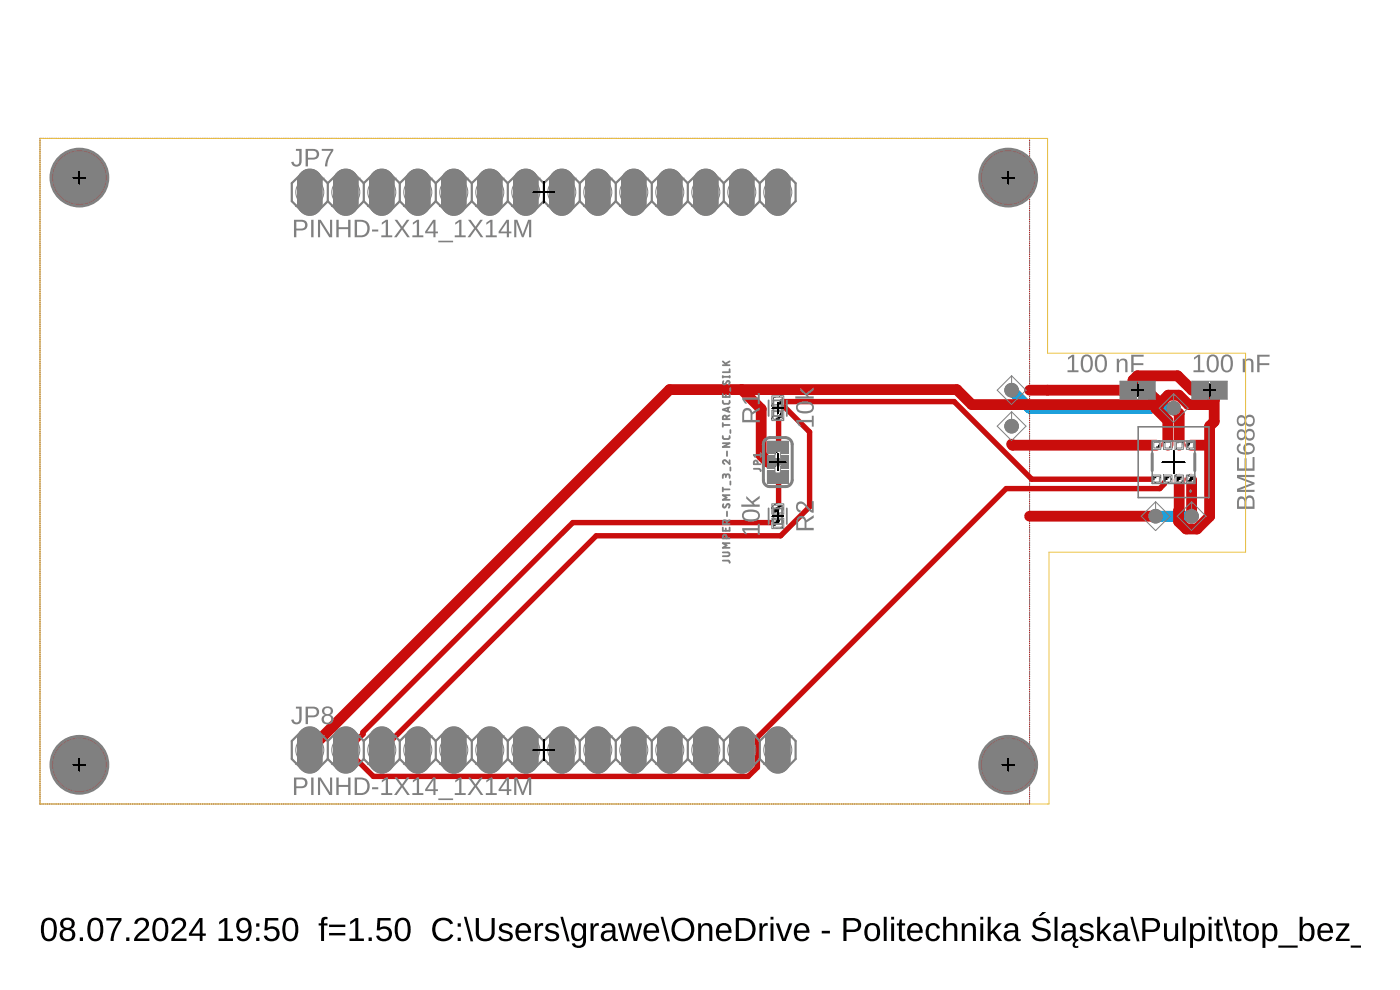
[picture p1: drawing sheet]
<svg xmlns="http://www.w3.org/2000/svg" width="148mm" height="105mm" viewBox="0 0 148 105" stroke-linecap="round" stroke-linejoin="round" font-family="sans-serif">
<path d="M4.7 97.3a.83 .83 0 0 1 .9-.1 .83 .83 0 0 1 .4 .8 1.34 1.34 0 0 1-.6 1.6 .82 .82 0 0 1-1-.9 1.79 1.79 0 0 1 .3-1.4zM4.9 97.5a1.87 1.87 0 0 0 0 1.8 .53 .53 0 0 0 .6 0 .53 .53 0 0 0 .2-.6v-.6a.53 .53 0 0 0-.2-.6 .53 .53 0 0 0-.6 0zM6.6 97.3a.77 .77 0 0 1 .9-.2 .77 .77 0 0 1 .4 .8l-.2 .3-.2 .1a.68 .68 0 0 1 .4 .8 .68 .68 0 0 1-.8 .5 .68 .68 0 0 1-.8-.5 .68 .68 0 0 1 .5-.8 .59 .59 0 0 1-.2-1zM6.7 97.8a.45 .45 0 0 0 .9 0 .45 .45 0 0 0-.9 0zM6.6 98.9a.51 .51 0 0 0 1 0 .51 .51 0 0 0-1 0zM8.4 99.2h.4v.4h-.4zM9.6 97.3a.83 .83 0 0 1 .9-.1 .83 .83 0 0 1 .4 .8 1.34 1.34 0 0 1-.6 1.6 .82 .82 0 0 1-1-.9 1.79 1.79 0 0 1 .3-1.4zM9.8 97.5a1.87 1.87 0 0 0 0 1.8 .53 .53 0 0 0 .6 0 .53 .53 0 0 0 .2-.6v-.6a.53 .53 0 0 0-.2-.6 .53 .53 0 0 0-.6 0zM11.3 97.2h1.6v.2a3.8 3.8 0 0 0-.9 2.2h-.3a3.8 3.8 0 0 1 .9-2.2h-1.3zM13.4 99.2h.3v.4h-.3zM14.5 97.3a.75 .75 0 0 1 .9-.1 .75 .75 0 0 1 .3 .9l-1.2 1.2h1.3v.3h-1.6l.1-.4 .4-.5a1.56 1.56 0 0 0 .7-.9 .46 .46 0 0 0-.4-.4 .46 .46 0 0 0-.5 .4h-.3zM16.5 97.3a.83 .83 0 0 1 .9-.1 .83 .83 0 0 1 .4 .8 1.34 1.34 0 0 1-.6 1.6 .82 .82 0 0 1-1.1-.9 1.79 1.79 0 0 1 .4-1.4zM16.7 97.5a1.87 1.87 0 0 0 0 1.8 .53 .53 0 0 0 .6 0 .53 .53 0 0 0 .2-.6v-.6a.53 .53 0 0 0-.2-.6 .53 .53 0 0 0-.6 0zM18.4 97.3a.75 .75 0 0 1 .9-.1 .75 .75 0 0 1 .3 .9l-1.1 1.2h1.2v.3h-1.6l.1-.4 .4-.5a1.56 1.56 0 0 0 .8-.9 .46 .46 0 0 0-.5-.4 .46 .46 0 0 0-.4 .4h-.4zM21.1 97.2h.3v1.6h.4v.2h-.4v.6h-.3v-.6h-1.1v-.2zM21.1 97.5l-.8 1.3h.8zM23.2 97.6l.6-.4h.3v2.1h.6v.3h-1.6v-.3h.7v-1.8l-.6 .3zM25.2 97.3a.82 .82 0 0 1 .9-.1 .82 .82 0 0 1 .5 .8v.3a1 1 0 0 1-1.2 1.3l-.2-.2-.2-.3h.3a.47 .47 0 0 0 .5 .3 .47 .47 0 0 0 .4-.5l.1-.5a.74 .74 0 0 1-1 .3 .74 .74 0 0 1-.3-1zM25.4 97.5a.55 .55 0 0 0 0 .8 .55 .55 0 0 0 .7 .1 .55 .55 0 0 0 .1-.8 .55 .55 0 0 0-.8-.1zM27.1 97.7h.4v.4h-.4zM27.1 99.2h.4v.4h-.4zM28.1 97.2h1.4v.2h-1.1l-.1 .8a.81 .81 0 0 1 1.3 .5 .81 .81 0 0 1-1.1 .9l-.3-.1-.2-.3-.1-.2h.3a.55 .55 0 0 0 .8 .2 .55 .55 0 0 0 .1-.8 .55 .55 0 0 0-.8 .1h-.3zM30.2 97.3a.83 .83 0 0 1 .9-.1 .83 .83 0 0 1 .4 .8 1.34 1.34 0 0 1-.5 1.6 .82 .82 0 0 1-1.1-.9 1.79 1.79 0 0 1 .3-1.4zM30.4 97.5a1.87 1.87 0 0 0 0 1.8 .53 .53 0 0 0 .6 0 .53 .53 0 0 0 .2-.6v-.6a.53 .53 0 0 0-.2-.6 .53 .53 0 0 0-.6 0zM34.1 97.1h.1h.5v.2h-.3l-.1 .1v.3h.4v.2h-.4v1.7h-.3v-1.7h-.3v-.2h.3zM34.8 97.9h1.7v.2h-1.7zM34.8 98.7h1.7v.3h-1.7zM37.1 97.6l.5-.4h.3v2.1h.6v.3h-1.5v-.3h.6v-1.8l-.5 .3zM39 99.2h.3v.4h-.3zM40 97.2h1.3v.2h-1.1v.8a.81 .81 0 0 1 1.3 .5 .81 .81 0 0 1-1.1 .9l-.3-.1-.2-.3-.1-.2h.3a.55 .55 0 0 0 .8 .2 .55 .55 0 0 0 .1-.8 .55 .55 0 0 0-.8 .1h-.3zM42.1 97.3a.83 .83 0 0 1 .9-.1 .83 .83 0 0 1 .4 .8 1.34 1.34 0 0 1-.5 1.6 .82 .82 0 0 1-1.1-.9 1.79 1.79 0 0 1 .3-1.4zM42.3 97.5a1.87 1.87 0 0 0 0 1.8 .53 .53 0 0 0 .6 0 .53 .53 0 0 0 .2-.6v-.6a.53 .53 0 0 0-.2-.6 .53 .53 0 0 0-.6 0zM46.1 97.5a1.21 1.21 0 0 1 1.9 .2l-.4 .1a.84 .84 0 0 0-1-.4 .84 .84 0 0 0-.5 1 .86 .86 0 0 0 .6 .9 .86 .86 0 0 0 1-.5l.3 .2a1.22 1.22 0 0 1-1.7 .5 1.22 1.22 0 0 1-.5-1.7zM48.4 97.7h.4v.4h-.4zM48.4 99.2h.4v.4h-.4zM49.1 97h.3l.7 2.6h-.3zM50.4 97.2h.3v1.5a.68 .68 0 0 0 .7 .7 .68 .68 0 0 0 .6-.7v-1.5h.4v1.5a1.01 1.01 0 0 1-1 .9 1.01 1.01 0 0 1-1-.9zM53 97.8a.85 .85 0 0 1 1.2 .3l-.2 .1a.48 .48 0 0 0-.9 0l.2 .2a1.18 1.18 0 0 1 .9 .5 .58 .58 0 0 1-.1 .6 .58 .58 0 0 1-.6 .1h-.4l-.2-.2-.2-.2 .3-.1a.55 .55 0 0 0 1 0l-.1-.2-.5-.2a.53 .53 0 0 1-.5-.3 .53 .53 0 0 1 .1-.6zM54.8 97.9a.85 .85 0 0 1 1-.1 .85 .85 0 0 1 .4 .9h-1.3a.54 .54 0 0 0 .3 .7 .54 .54 0 0 0 .7-.3l.3 .1a.89 .89 0 0 1-1.2 .3 .89 .89 0 0 1-.4-1.1zM55 98.1l-.1 .4h1a.5 .5 0 0 0-.3-.5 .5 .5 0 0 0-.6 .1zM56.6 97.7h.3v.4a.44 .44 0 0 1 .6-.4v.3h-.1a.49 .49 0 0 0-.5 .6v1h-.3zM57.9 97.8a.85 .85 0 0 1 1.2 .3l-.2 .1a.48 .48 0 0 0-.9 0l.2 .2a1.18 1.18 0 0 1 .9 .5 .58 .58 0 0 1-.1 .6 .58 .58 0 0 1-.6 .1h-.4l-.2-.2-.2-.2 .3-.1a.55 .55 0 0 0 1 0l-.1-.2-.5-.2a.53 .53 0 0 1-.5-.3 .53 .53 0 0 1 .1-.6zM59.3 97h.3l.7 2.6h-.3zM60.6 97.9a.66 .66 0 0 1 1.1 .1v-.3h.3v1.8a.79 .79 0 0 1-.6 .8 .79 .79 0 0 1-.9-.4l.3-.1a.46 .46 0 0 0 .4 .3 .46 .46 0 0 0 .5-.3v-.6a.7 .7 0 0 1-.9 .3 .7 .7 0 0 1-.4-.8zM60.9 98.1l-.1 .6a.5 .5 0 0 0 .1 .5 .5 .5 0 0 0 .6 .1 .82 .82 0 0 0-.3-1.4zM62.5 97.7h.3v.4a.44 .44 0 0 1 .6-.4v.3h-.1a.49 .49 0 0 0-.5 .6v1h-.3zM63.9 97.8a.81 .81 0 0 1 1.2 .3v1.1l.1 .2h.2v.2h-.1a.35 .35 0 0 1-.5-.4 .63 .63 0 0 1-.8 .4 .63 .63 0 0 1-.3-.9 .8 .8 0 0 1 .7-.2h.4a.42 .42 0 0 0-.3-.6 .42 .42 0 0 0-.5 .3h-.3zM64 98.8a.36 .36 0 0 0 0 .5 .36 .36 0 0 0 .5 0l.2-.2 .1-.4zM65.4 97.7h.3l.4 1.6 .4-1.6h.3l.4 1.6 .5-1.6h.3l-.6 1.9h-.3l-.4-1.6-.4 1.6h-.4zM68.3 97.9a.85 .85 0 0 1 1-.1 .85 .85 0 0 1 .5 .9h-1.4a.54 .54 0 0 0 .4 .7 .54 .54 0 0 0 .6-.3l.3 .1a.89 .89 0 0 1-1.2 .3 .89 .89 0 0 1-.4-1.1zM68.6 98.1l-.2 .4h1a.5 .5 0 0 0-.2-.5 .5 .5 0 0 0-.6 .1zM69.9 97h.3l.7 2.6h-.3zM71.4 97.4a1.25 1.25 0 0 1 1.7 .1 1.25 1.25 0 0 1 0 1.8 1.25 1.25 0 0 1-1.8-.1 1.5 1.5 0 0 1 .1-1.8zM71.6 97.6a1 1 0 0 0-.1 1.2 1 1 0 0 0 1 .5 1.05 1.05 0 0 0 .6-.9 1.05 1.05 0 0 0-.6-1 .92 .92 0 0 0-.9 .2zM73.9 97.7h.3v.3a.63 .63 0 0 1 .7-.3 .63 .63 0 0 1 .5 .6v1.3h-.3v-1.2a.45 .45 0 0 0-.5-.5 .45 .45 0 0 0-.4 .6v1.1h-.3zM76 97.9a.85 .85 0 0 1 1-.1 .85 .85 0 0 1 .4 .9h-1.3a.54 .54 0 0 0 .3 .7 .54 .54 0 0 0 .7-.3l.3 .1a.89 .89 0 0 1-1.2 .3 .89 .89 0 0 1-.4-1.1zM76.2 98.1l-.1 .4h1a.5 .5 0 0 0-.3-.5 .5 .5 0 0 0-.6 .1zM77.9 97.2a2.32 2.32 0 0 1 1.7 .3 1.24 1.24 0 0 1 .3 1.3 1.24 1.24 0 0 1-1.1 .8h-.9zM78.2 97.4v1.9h.5a.95 .95 0 0 0 .9-1 .95 .95 0 0 0-.9-.9zM80.4 97.7h.3v.4a.44 .44 0 0 1 .6-.4v.3h-.1a.49 .49 0 0 0-.5 .6v1h-.3zM81.5 97h.4v.3h-.4zM81.5 97.7h.4v1.9h-.4zM82.1 97.7h.3l.6 1.6 .5-1.6h.4l-.7 1.9h-.4zM84.2 97.9a.85 .85 0 0 1 1.1-.1 .85 .85 0 0 1 .4 .9h-1.4a.54 .54 0 0 0 .4 .7 .54 .54 0 0 0 .6-.3l.3 .1a.89 .89 0 0 1-1.2 .3 .89 .89 0 0 1-.4-1.1zM84.5 98.1l-.2 .4h1.1a.5 .5 0 0 0-.3-.5 .5 .5 0 0 0-.6 .1zM87 98.5h.8v.3h-.8zM89.3 97.2a2.12 2.12 0 0 1 1.6 .1 .76 .76 0 0 1 .2 .9 .76 .76 0 0 1-.8 .4h-.7v1h-.3zM89.6 97.4v1l1-.1a.49 .49 0 0 0 0-.8zM91.7 97.9a.85 .85 0 0 1 1-.2 .85 .85 0 0 1 .4 1 .84 .84 0 0 1-.8 .9 .84 .84 0 0 1-.8-.9v-.5zM92 98a1 1 0 0 0 .1 1.4 .55 .55 0 0 0 .6-.2 .55 .55 0 0 0 .1-.5 .54 .54 0 0 0-.1-.7 .54 .54 0 0 0-.7 0zM93.5 97h.3v2.6h-.3zM94.3 97h.3v.3h-.3zM94.3 97.7h.3v1.9h-.3zM95.2 97.3h.2v.4h.4v.2h-.4v1.2l.1 .3 .3-.1v.3a.47 .47 0 0 1-.7-.4v-1.3h-.2v-.2h.2zM96.2 97.9a.85 .85 0 0 1 1-.1 .85 .85 0 0 1 .5 .9h-1.4a.54 .54 0 0 0 .4 .7 .54 .54 0 0 0 .6-.3l.3 .1a.89 .89 0 0 1-1.2 .3 .89 .89 0 0 1-.4-1.1zM96.5 98.1l-.2 .4h1a.5 .5 0 0 0-.2-.5 .5 .5 0 0 0-.6 .1zM98.2 97.9a.76 .76 0 0 1 1.3 .3l-.3 .1a.44 .44 0 0 0-.5-.4 .44 .44 0 0 0-.4 .5v.2a.52 .52 0 0 0 .1 .6 .52 .52 0 0 0 .6 .1l.2-.3h.3a.79 .79 0 0 1-1 .6 .79 .79 0 0 1-.5-.9zM99.8 97h.3v1a.63 .63 0 0 1 .7-.3 .63 .63 0 0 1 .5 .6v1.3h-.3v-1.2a.45 .45 0 0 0-.5-.5 .45 .45 0 0 0-.4 .6v1.1h-.3zM101.8 97.7h.3v.3a.63 .63 0 0 1 .7-.3 .63 .63 0 0 1 .5 .6v1.3h-.3v-1.2a.45 .45 0 0 0-.5-.5 .45 .45 0 0 0-.4 .6v1.1h-.3zM103.7 97h.4v.3h-.4zM103.7 97.7h.4v1.9h-.4zM104.5 97h.3v1.6l.9-.9h.3l-.7 .8 .8 1.1h-.4l-.6-.9-.3 .2v.7h-.3zM106.5 97.8a.81 .81 0 0 1 1.2 .3l.1 1.1v.2h.2v.2h-.1a.35 .35 0 0 1-.5-.4 .63 .63 0 0 1-.8 .4 .63 .63 0 0 1-.3-.9 .8 .8 0 0 1 .7-.2h.4a.42 .42 0 0 0-.3-.6 .42 .42 0 0 0-.5 .3h-.3zM106.7 98.8a.36 .36 0 0 0-.1 .5 .36 .36 0 0 0 .6 0l.2-.2v-.4zM109.4 97.4a1.23 1.23 0 0 1 1.7 .1v.2h-.3a.76 .76 0 0 0-1.2-.1v.2a1.06 1.06 0 0 0 1 .5 .67 .67 0 0 1 .6 .7 .67 .67 0 0 1-.7 .6 1.11 1.11 0 0 1-1.3-.6l.3-.1a.84 .84 0 0 0 1.3 .2 .47 .47 0 0 0-.5-.6 .91 .91 0 0 1-1-.7zM110.3 96.5l.4 .1-.6 .3h-.2zM111.6 97h.3v2.6h-.3zM112.6 97.8a.81 .81 0 0 1 1.2 .3l.1 1.1v.2h.2v.2h-.1a.35 .35 0 0 1-.5-.4 .63 .63 0 0 1-.8 .4 .63 .63 0 0 1-.3-.9 .8 .8 0 0 1 .7-.2h.4a.42 .42 0 0 0-.3-.6 .42 .42 0 0 0-.5 .3h-.3zM112.8 98.8a.36 .36 0 0 0-.1 .5 .36 .36 0 0 0 .5 0l.3-.2v-.4zM113.7 99.7l.3-.1-.1 .1a.23 .23 0 0 0-.1 .3 .23 .23 0 0 0 .3 .1v.2a.38 .38 0 0 1-.5-.1 .38 .38 0 0 1 .1-.5zM114.5 97.8a.85 .85 0 0 1 1.2 .3l-.3 .1a.48 .48 0 0 0-.8 0l.2 .2a1.18 1.18 0 0 1 .9 .5 .58 .58 0 0 1-.1 .6 .58 .58 0 0 1-.6 .1h-.4l-.2-.2-.2-.2 .3-.1a.55 .55 0 0 0 1 0l-.1-.2-.5-.2a.53 .53 0 0 1-.5-.3 .53 .53 0 0 1 .1-.6zM116.1 97h.3v1.6l.9-.9h.3l-.7 .8 .8 1.1h-.4l-.6-.9-.3 .2v.7h-.3zM118.1 97.8a.81 .81 0 0 1 1.2 .3l.1 1.1v.2h.2v.2h-.1a.35 .35 0 0 1-.5-.4 .63 .63 0 0 1-.8 .4 .63 .63 0 0 1-.3-.9 .8 .8 0 0 1 .7-.2h.4a.42 .42 0 0 0-.3-.6 .42 .42 0 0 0-.5 .3h-.3zM118.3 98.8a.36 .36 0 0 0-.1 .5 .36 .36 0 0 0 .5 0l.3-.2v-.4zM119.6 97h.3l.7 2.6h-.3zM120.9 97.2a2.12 2.12 0 0 1 1.6 .1 .76 .76 0 0 1 .2 .9 .76 .76 0 0 1-.8 .4h-.7v1h-.3zM121.2 97.4v1l1-.1a.49 .49 0 0 0 0-.8zM123.2 97.7h.3v1.2a.45 .45 0 0 0 .5 .5 .45 .45 0 0 0 .4-.6v-1.1h.3v1.9h-.3v-.3a.63 .63 0 0 1-.7 .3 .63 .63 0 0 1-.5-.6zM125.2 97h.3v2.6h-.3zM125.9 97.7h.3l.1 .3a.67 .67 0 0 1 .7-.3 .67 .67 0 0 1 .5 .6 1.16 1.16 0 0 1-.4 1.3 .67 .67 0 0 1-.8-.3v1h-.4zM126.5 98a1.12 1.12 0 0 0 0 1.3 .45 .45 0 0 0 .5 0 .45 .45 0 0 0 .2-.4v-.2a.52 .52 0 0 0-.1-.6 .52 .52 0 0 0-.6-.1zM127.9 97h.3v.3h-.3zM127.9 97.7h.3v1.9h-.3zM128.8 97.3h.2v.4h.4v.2h-.4v1.2l.1 .3 .3-.1v.3a.47 .47 0 0 1-.7-.4v-1.3h-.2v-.2h.2zM129.4 97h.3l.7 2.6h-.3zM130.8 97.3h.2v.4h.4v.2h-.4v1.2l.1 .3 .3-.1v.3a.47 .47 0 0 1-.7-.4v-1.3h-.2v-.2h.2zM131.8 97.9a.85 .85 0 0 1 1-.2 .85 .85 0 0 1 .4 1 .84 .84 0 0 1-.8 .9 .84 .84 0 0 1-.8-.9v-.5zM132.1 98a1 1 0 0 0 .1 1.4 .55 .55 0 0 0 .6-.2 .55 .55 0 0 0 .1-.5 .54 .54 0 0 0-.2-.7 .54 .54 0 0 0-.6 0zM133.6 97.7h.3v.3a.67 .67 0 0 1 .8-.3 .67 .67 0 0 1 .5 .6 1.16 1.16 0 0 1-.4 1.3 .67 .67 0 0 1-.9-.3v1h-.3zM134.1 98a1.12 1.12 0 0 0 0 1.3 .45 .45 0 0 0 .5 0 .45 .45 0 0 0 .3-.4v-.2a.52 .52 0 0 0-.2-.6 .52 .52 0 0 0-.6-.1zM135.3 100.1h2v.2h-2zM137.5 97h.4l-.1 1a.67 .67 0 0 1 .8-.3 .67 .67 0 0 1 .5 .7 1.16 1.16 0 0 1-.4 1.2 .65 .65 0 0 1-.8-.3l-.1 .3h-.3zM138.1 98a1.11 1.11 0 0 0 0 1.3 .45 .45 0 0 0 .5 0 .45 .45 0 0 0 .2-.4v-.2a.51 .51 0 0 0-.1-.6 .51 .51 0 0 0-.6-.1zM139.6 97.9a.85 .85 0 0 1 1.1-.1 .85 .85 0 0 1 .4 .9h-1.4a.54 .54 0 0 0 .4 .7 .54 .54 0 0 0 .7-.3l.2 .1a.89 .89 0 0 1-1.2 .3 .89 .89 0 0 1-.4-1.1zM139.9 98.1l-.1 .4h1a.5 .5 0 0 0-.3-.5 .5 .5 0 0 0-.6 .1zM141.4 97.7h1.4v.3l-1.1 1.3h1.1v.3h-1.4v-.2l1-1.4h-1zM143 100.1h1v.2h-1zM144 97.7v1.9zM144 97.7v1.9zM144 98.7v.7zM144 97.7v1.9zM144 97.7v2.6zM144 99.2v.4zM144 97.7v2.6zM144 97.9v1.5zM144 97v2.6zM144 97.9v1.5zM144 97v2.6z" fill="#000"/>
<g fill="none" stroke="#000" stroke-width=".11">
<path d="M7.8 18.8h1.2M8.4 18.2v1.2M57.6 19.2v2.2M106.1 18.8h1.2M106.7 18.2v1.2M56.5 20.3h2.2M81.5 48.9h1.6M81.7 54.6h1.2M81.7 43.2h1.2M82.3 42.6v1.2M82.3 48.1v1.6M82.3 54.1v1.1"/>
<path d="M119.8 41.3h1.2M120.4 40.7v1.2M123 48.9h2.4M124.2 47.7v2.4M127.4 41.3h1.2M128 40.7v1.2M56.5 79.4h2.2M57.6 78.3v2.2M7.8 80.9h1.2M8.4 80.3v1.3M106.1 80.9h1.2M106.7 80.3v1.3"/>
</g>
<g fill="#808080" stroke="#808080" stroke-width=".11">
<circle cx="8.4" cy="18.8" r="2.79"/>
<circle cx="8.4" cy="80.9" r="2.79"/>
<circle cx="106.7" cy="18.8" r="2.79"/>
<circle cx="106.7" cy="80.9" r="2.79"/>
<circle cx="122.3" cy="54.6" r=".72"/>
<circle cx="126.1" cy="54.6" r=".72"/>
<circle cx="124.2" cy="43.2" r=".72"/>
<circle cx="107.1" cy="41.3" r=".72"/>
<circle cx="107.1" cy="45.1" r=".72"/>
</g>
<g fill="#808080" stroke="#808080" stroke-width=".11">
<path d="M31.8 18.4a1.29 1.29 0 0 1 1.4-.4 1.29 1.29 0 0 1 .9 1.1v2.5a1.3 1.3 0 0 1-1.3 1.2 1.3 1.3 0 0 1-1.3-1.2v-2.5v-.3z"/>
<path d="M35.6 18.4a1.29 1.29 0 0 1 1.4-.4 1.29 1.29 0 0 1 .9 1.1v2.5a1.3 1.3 0 0 1-1.3 1.2 1.3 1.3 0 0 1-1.3-1.2v-2.5v-.3z"/>
<path d="M39.4 18.4a1.29 1.29 0 0 1 1.4-.4 1.29 1.29 0 0 1 .9 1.1v2.5a1.3 1.3 0 0 1-1.3 1.2 1.3 1.3 0 0 1-1.3-1.2v-2.5l.1-.3z"/>
<path d="M43.2 18.4a1.29 1.29 0 0 1 1.4-.4 1.29 1.29 0 0 1 .9 1.1v2.5a1.3 1.3 0 0 1-1.3 1.2 1.3 1.3 0 0 1-1.3-1.2v-2.5l.1-.3z"/>
<path d="M47 18.4a1.29 1.29 0 0 1 1.4-.4 1.29 1.29 0 0 1 .9 1.1v2.5a1.3 1.3 0 0 1-1.3 1.2 1.3 1.3 0 0 1-1.3-1.2v-2.5l.1-.3z"/>
<path d="M50.8 18.4a1.29 1.29 0 0 1 1.4-.4 1.29 1.29 0 0 1 .9 1.1v2.5a1.3 1.3 0 0 1-1.3 1.2 1.3 1.3 0 0 1-1.3-1.2v-2.5l.1-.3z"/>
<path d="M54.7 18.4a1.29 1.29 0 0 1 1.3-.4 1.29 1.29 0 0 1 .9 1.1v2.5a1.3 1.3 0 0 1-1.3 1.2 1.3 1.3 0 0 1-1.2-1.2v-2.5v-.3z"/>
<path d="M58.5 18.4a1.29 1.29 0 0 1 1.3-.4 1.29 1.29 0 0 1 .9 1.1v2.5a1.3 1.3 0 0 1-1.2 1.2 1.3 1.3 0 0 1-1.3-1.2v-2.5v-.3z"/>
<path d="M62.3 18.4a1.29 1.29 0 0 1 1.4-.4 1.29 1.29 0 0 1 .9 1.1v2.5a1.3 1.3 0 0 1-1.3 1.2 1.3 1.3 0 0 1-1.3-1.2v-2.5v-.3z"/>
<path d="M66.3 18.2a1.29 1.29 0 0 1 2.1 .9v2.5a1.3 1.3 0 0 1-1.3 1.2 1.3 1.3 0 0 1-1.3-1.2v-2.5a1.27 1.27 0 0 1 .5-.9z"/>
<path d="M70.1 18.2a1.29 1.29 0 0 1 2.1 .9v2.5a1.3 1.3 0 0 1-1.3 1.2 1.3 1.3 0 0 1-1.3-1.2v-2.5a1.27 1.27 0 0 1 .5-.9z"/>
<path d="M73.9 18.2a1.29 1.29 0 0 1 2.1 .9v2.5a1.3 1.3 0 0 1-1.3 1.2 1.3 1.3 0 0 1-1.3-1.2v-2.5a1.27 1.27 0 0 1 .5-.9z"/>
<path d="M77.7 18.2a1.29 1.29 0 0 1 2.1 .9v2.5a1.3 1.3 0 0 1-1.3 1.2 1.3 1.3 0 0 1-1.3-1.2v-2.5a1.27 1.27 0 0 1 .5-.9z"/>
<path d="M81.5 18.2a1.29 1.29 0 0 1 2.1 .9v2.5a1.3 1.3 0 0 1-1.3 1.2 1.3 1.3 0 0 1-1.3-1.2v-2.5a1.27 1.27 0 0 1 .5-.9z"/>
<path d="M31.8 77.4a1.29 1.29 0 0 1 1.4-.4 1.29 1.29 0 0 1 .9 1.1v2.5a1.3 1.3 0 0 1-1.3 1.2 1.3 1.3 0 0 1-1.3-1.2v-2.5v-.2z"/>
<path d="M35.6 77.4a1.29 1.29 0 0 1 1.4-.4 1.29 1.29 0 0 1 .9 1.1v2.5a1.3 1.3 0 0 1-1.3 1.2 1.3 1.3 0 0 1-1.3-1.2v-2.5v-.2z"/>
<path d="M39.4 77.4a1.29 1.29 0 0 1 1.4-.4 1.29 1.29 0 0 1 .9 1.1v2.5a1.3 1.3 0 0 1-1.3 1.2 1.3 1.3 0 0 1-1.3-1.2v-2.5l.1-.2z"/>
<path d="M43.2 77.4a1.29 1.29 0 0 1 1.4-.4 1.29 1.29 0 0 1 .9 1.1v2.5a1.3 1.3 0 0 1-1.3 1.2 1.3 1.3 0 0 1-1.3-1.2v-2.5l.1-.2z"/>
<path d="M47 77.4a1.29 1.29 0 0 1 1.4-.4 1.29 1.29 0 0 1 .9 1.1v2.5a1.3 1.3 0 0 1-1.3 1.2 1.3 1.3 0 0 1-1.3-1.2v-2.5l.1-.2z"/>
<path d="M50.8 77.4a1.29 1.29 0 0 1 1.4-.4 1.29 1.29 0 0 1 .9 1.1v2.5a1.3 1.3 0 0 1-1.3 1.2 1.3 1.3 0 0 1-1.3-1.2v-2.5l.1-.2z"/>
<path d="M54.7 77.4a1.29 1.29 0 0 1 1.3-.4 1.29 1.29 0 0 1 .9 1.1v2.5a1.3 1.3 0 0 1-1.3 1.2 1.3 1.3 0 0 1-1.2-1.2v-2.5v-.2z"/>
<path d="M58.5 77.4a1.29 1.29 0 0 1 1.3-.4 1.29 1.29 0 0 1 .9 1.1v2.5a1.3 1.3 0 0 1-1.2 1.2 1.3 1.3 0 0 1-1.3-1.2v-2.5v-.2z"/>
<path d="M62.3 77.4a1.29 1.29 0 0 1 1.4-.4 1.29 1.29 0 0 1 .9 1.1v2.5a1.3 1.3 0 0 1-1.3 1.2 1.3 1.3 0 0 1-1.3-1.2v-2.5v-.2z"/>
<path d="M66.1 77.4a1.29 1.29 0 0 1 1.4-.4 1.29 1.29 0 0 1 .9 1.1v2.5a1.3 1.3 0 0 1-1.3 1.2 1.3 1.3 0 0 1-1.3-1.2v-2.5v-.2z"/>
<path d="M69.9 77.4a1.29 1.29 0 0 1 1.4-.4 1.29 1.29 0 0 1 .9 1.1v2.5a1.3 1.3 0 0 1-1.3 1.2 1.3 1.3 0 0 1-1.3-1.2v-2.5v-.2z"/>
<path d="M73.7 77.4a1.29 1.29 0 0 1 1.4-.4 1.29 1.29 0 0 1 .9 1.1v2.5a1.3 1.3 0 0 1-1.3 1.2 1.3 1.3 0 0 1-1.3-1.2v-2.5v-.2z"/>
<path d="M77.5 77.4a1.29 1.29 0 0 1 1.4-.4 1.29 1.29 0 0 1 .9 1.1v2.5a1.3 1.3 0 0 1-1.3 1.2 1.3 1.3 0 0 1-1.3-1.2v-2.5l.1-.2z"/>
<path d="M81.3 77.4a1.29 1.29 0 0 1 1.4-.4 1.29 1.29 0 0 1 .9 1.1v2.5a1.3 1.3 0 0 1-1.3 1.2 1.3 1.3 0 0 1-1.3-1.2v-2.5l.1-.2z"/>
</g>
<g fill="#0696d7" stroke="#0696d7" stroke-width=".11">
<circle cx="8.4" cy="18.8" r="3"/>
<circle cx="8.4" cy="80.9" r="3"/>
<circle cx="106.7" cy="18.8" r="3"/>
<circle cx="106.7" cy="80.9" r="3"/>
</g>
<g fill="none" stroke="#0696d7" stroke-width=".11">
<path d="M4.2 14.8v.1M4.2 15v.1M4.2 15.2v.1M4.2 15.4v.1M4.2 15.6v.1M4.2 15.8v.1M4.2 16h.1M4.2 16.2h.1M4.2 16.4h.1M4.2 16.6h.1M4.2 16.8h.1M4.2 17h.1"/>
<path d="M4.2 17.2h.1M4.2 17.4h.1M4.2 17.6h.1M4.2 17.8h.1M4.2 17.9v.1M4.2 18.1v.1M4.2 18.4h.1M4.2 18.5v.1M4.2 18.7v.1M4.2 18.9v.1M4.2 19.1v.1M4.2 19.3v.1"/>
<path d="M4.2 19.5v.1M4.2 19.7h.1M4.2 19.9h.1M4.3 14.6l-.1 .1M4.4 14.6h.1M4.6 14.6h.1M4.8 14.6h.1M5 14.6h.1M5.2 14.6h.1M5.4 14.6h.1M5.6 14.6h.1M5.8 14.6h.1"/>
<path d="M6 14.6h.1M6.2 14.6h.1M6.4 14.6h.1M6.6 14.6h.1M6.8 14.6h.1M7 14.6h.1M7.2 14.6h.1M7.3 14.6h.1M7.6 14.6h.1M7.7 14.6h.1M7.9 14.6h.1M8.1 14.6h.1"/>
<path d="M8.3 14.6h.1M8.5 14.6h.1M8.7 14.6h.1M8.9 14.6h.1M9.1 14.6h.1M9.3 14.6h.1M9.5 14.6h.1M9.7 14.6h.1M9.9 14.6h.1M10.1 14.6h.1M10.3 14.6h.1M10.5 14.6h.1"/>
<path d="M10.7 14.6h.1M10.9 14.6h.1M11 14.6h.1M11.3 14.6h.1M11.5 14.6h.1M11.6 14.6h.1M11.8 14.6h.1M12 14.6h.1M12.2 14.6h.1M12.4 14.6h.1M12.6 14.6h.1M12.8 14.6h.1"/>
<path d="M13 14.6h.1M13.2 14.6h.1M13.4 14.6h.1M13.6 14.6h.1M13.8 14.6h.1M14 14.6h.1M14.2 14.6h.1M14.4 14.6h.1M14.6 14.6h.1M14.8 14.6h.1M15 14.6h.1M15.2 14.6h.1"/>
<path d="M15.3 14.6h.1M15.5 14.6h.1M15.7 14.6h.1M15.9 14.6h.1M16.1 14.6h.1M16.3 14.6h.1M16.5 14.6h.1M16.7 14.6h.1M16.9 14.6h.1M17.1 14.6h.1M17.3 14.6h.1M17.5 14.6h.1"/>
<path d="M17.7 14.6h.1M17.9 14.6h.1M18.1 14.6h.1M18.3 14.6h.1M18.5 14.6h.1M18.7 14.6h.1M18.9 14.6h.1M19 14.6h.1M19.2 14.6h.1M19.4 14.6h.1M19.6 14.6h.1M19.8 14.6h.1"/>
<path d="M20 14.6h.1M20.2 14.6h.1M20.4 14.6h.1M20.6 14.6h.1M20.8 14.6h.1M21 14.6h.1M21.2 14.6h.1M21.4 14.6h.1M21.6 14.6h.1M21.8 14.6h.1M22 14.6h.1M22.2 14.6h.1"/>
<path d="M22.4 14.6h.1M22.6 14.6h.1M22.8 14.6h.1M22.9 14.6h.1M23.1 14.6h.1M23.3 14.6h.1M23.5 14.6h.1M23.7 14.6h.1M23.9 14.6h.1M24.1 14.6h.1M24.3 14.6h.1M24.5 14.6h.1"/>
<path d="M24.7 14.6h.1M24.9 14.6h.1M25.1 14.6h.1M25.3 14.6h.1M25.5 14.6h.1M25.7 14.6h.1M25.9 14.6h.1M26.1 14.6h.1M26.3 14.6h.1M26.5 14.6h.1M26.6 14.6h.1M26.8 14.6h.1"/>
<path d="M27.1 14.6h.1M27.2 14.6h.1M27.4 14.6h.1M27.6 14.6h.1M27.8 14.6h.1M28 14.6h.1M28.2 14.6h.1M28.4 14.6h.1M28.6 14.6h.1M28.8 14.6h.1M29 14.6h.1M29.2 14.6h.1"/>
<path d="M29.4 14.6h.1M29.6 14.6h.1M29.8 14.6h.1M30 14.6h.1M30.2 14.6h.1M30.4 14.6h.1M30.5 14.6h.1M30.8 14.6h.1M30.9 14.6h.1M31.1 14.6h.1M31.3 14.6h.1M31.5 14.6h.1"/>
<path d="M31.7 14.6h.1M31.9 14.6h.1M32.1 14.6h.1M32.3 14.6h.1M32.5 14.6h.1M32.7 14.6h.1M32.9 14.6h.1M33.1 14.6h.1M33.3 14.6h.1M33.5 14.6h.1M33.7 14.6h.1M33.9 14.6h.1"/>
<path d="M34.1 14.6h.1M34.2 14.6h.1M34.5 14.6h.1M34.6 14.6h.1M34.8 14.6h.1M35 14.6h.1M35.2 14.6h.1M35.4 14.6h.1M35.6 14.6h.1M35.8 14.6h.1M36 14.6h.1M36.2 14.6h.1"/>
<path d="M36.4 14.6h.1M36.6 14.6h.1M36.8 14.6h.1M37 14.6h.1M37.2 14.6h.1M37.4 14.6h.1M37.6 14.6h.1M37.8 14.6h.1M38 14.6h.1M38.2 14.6h.1M38.4 14.6h.1M38.5 14.6h.1"/>
<path d="M38.7 14.6h.1M38.9 14.6h.1M39.1 14.6h.1M39.3 14.6h.1M39.5 14.6h.1M39.7 14.6h.1M39.9 14.6h.1M40.1 14.6h.1M40.3 14.6h.1M40.5 14.6h.1M40.7 14.6h.1M40.9 14.6h.1"/>
<path d="M41.1 14.6h.1M41.3 14.6h.1M41.5 14.6h.1M41.7 14.6h.1M41.9 14.6h.1M42.1 14.6h.1M42.2 14.6h.1M42.4 14.6h.1M42.6 14.6h.1M42.8 14.6h.1M43 14.6h.1M43.2 14.6h.1"/>
<path d="M43.4 14.6h.1M43.6 14.6h.1M43.8 14.6h.1M44 14.6h.1M44.2 14.6h.1M44.4 14.6h.1M44.6 14.6h.1M44.8 14.6h.1M45 14.6h.1M45.2 14.6h.1M45.4 14.6h.1M45.6 14.6h.1"/>
<path d="M45.8 14.6h.1M46 14.6h.1M46.1 14.6h.1M46.3 14.6h.1M46.5 14.6h.1M46.7 14.6h.1M46.9 14.6h.1M47.1 14.6h.1M47.3 14.6h.1M47.5 14.6h.1M47.7 14.6h.1M47.9 14.6h.1"/>
<path d="M48.1 14.6h.1M48.3 14.6h.1M48.5 14.6h.1M48.7 14.6h.1M48.9 14.6h.1M49.1 14.6h.1M49.3 14.6h.1M49.5 14.6h.1M49.7 14.6h.1M49.8 14.6h.1M50 14.6h.1M50.2 14.6h.1"/>
<path d="M50.4 14.6h.1M50.6 14.6h.1M50.8 14.6h.1M51 14.6h.1M51.2 14.6h.1M51.4 14.6h.1M51.6 14.6h.1M51.8 14.6h.1M52 14.6h.1M52.2 14.6h.1M52.4 14.6h.1M52.6 14.6h.1"/>
<path d="M52.8 14.6h.1M53 14.6h.1M53.2 14.6h.1M53.4 14.6h.1M53.6 14.6h.1M53.7 14.6h.1M54 14.6h.1M54.1 14.6h.1M54.3 14.6h.1M54.5 14.6h.1M54.7 14.6h.1M54.9 14.6h.1"/>
<path d="M55.1 14.6h.1M55.3 14.6h.1M55.5 14.6h.1M55.7 14.6h.1M55.9 14.6h.1M56.1 14.6h.1M56.3 14.6h.1M56.5 14.6h.1M56.7 14.6h.1M56.9 14.6h.1M57.1 14.6h.1M57.3 14.6h.1"/>
<path d="M57.4 14.6h.1M57.7 14.6h.1M57.8 14.6h.1M58 14.6h.1M58.2 14.6h.1M58.4 14.6h.1M58.6 14.6h.1M58.8 14.6h.1M59 14.6h.1M59.2 14.6h.1M59.4 14.6h.1M59.6 14.6h.1"/>
<path d="M59.8 14.6h.1M60 14.6h.1M60.2 14.6h.1M60.4 14.6h.1M60.6 14.6h.1M60.8 14.6h.1M61 14.6h.1M61.2 14.6h.1M61.4 14.6h.1M61.6 14.6h.1M61.7 14.6h.1M61.9 14.6h.1"/>
<path d="M62.1 14.6h.1M62.3 14.6h.1M62.5 14.6h.1M62.7 14.6h.1M62.9 14.6h.1M63.1 14.6h.1M63.3 14.6h.1M63.5 14.6h.1M63.7 14.6h.1M63.9 14.6h.1M64.1 14.6h.1M64.3 14.6h.1"/>
<path d="M64.5 14.6h.1M64.7 14.6h.1M64.9 14.6h.1M65.1 14.6h.1M65.3 14.6h.1M65.4 14.6h.1M65.6 14.6h.1M65.8 14.6h.1M66 14.6h.1M66.2 14.6h.1M66.4 14.6h.1M66.6 14.6h.1"/>
<path d="M66.8 14.6h.1M67 14.6h.1M67.2 14.6h.1M67.4 14.6h.1M67.6 14.6h.1M67.8 14.6h.1M68 14.6h.1M68.2 14.6h.1M68.4 14.6h.1M68.6 14.6h.1M68.8 14.6h.1M69 14.6h.1"/>
<path d="M69.2 14.6h.1M69.3 14.6h.1M69.6 14.6h.1M69.7 14.6h.1M69.9 14.6h.1M70.1 14.6h.1M70.3 14.6h.1M70.5 14.6h.1M70.7 14.6h.1M70.9 14.6h.1M71.1 14.6h.1M71.3 14.6h.1"/>
<path d="M71.5 14.6h.1M71.7 14.6h.1M71.9 14.6h.1M72.1 14.6h.1M72.3 14.6h.1M72.5 14.6h.1M72.7 14.6h.1M72.9 14.6h.1M73 14.6h.1M73.3 14.6h.1M73.4 14.6h.1M73.6 14.6h.1"/>
<path d="M73.8 14.6h.1M74 14.6h.1M74.2 14.6h.1M74.4 14.6h.1M74.6 14.6h.1M74.8 14.6h.1M75 14.6h.1M75.2 14.6h.1M75.4 14.6h.1M75.6 14.6h.1M75.8 14.6h.1M76 14.6h.1"/>
<path d="M76.2 14.6h.1M76.4 14.6h.1M76.6 14.6h.1M76.8 14.6h.1M77 14.6h.1M77.2 14.6h.1M77.3 14.6h.1M77.5 14.6h.1M77.7 14.6h.1M77.9 14.6h.1M78.1 14.6h.1M78.3 14.6h.1"/>
<path d="M78.5 14.6h.1M78.7 14.6h.1M78.9 14.6h.1M79.1 14.6h.1M79.3 14.6h.1M79.5 14.6h.1M79.7 14.6h.1M79.9 14.6h.1M80.1 14.6h.1M80.3 14.6h.1M80.5 14.6h.1M80.7 14.6h.1"/>
<path d="M80.9 14.6h.1M81 14.6h.1M81.2 14.6h.1M81.4 14.6h.1M81.6 14.6h.1M81.8 14.6h.1M82 14.6h.1M82.2 14.6h.1M82.4 14.6h.1M82.6 14.6h.1M82.8 14.6h.1M83 14.6h.1"/>
<path d="M83.2 14.6h.1M83.4 14.6h.1M83.6 14.6h.1M83.8 14.6h.1M84 14.6h.1M84.2 14.6h.1M84.3 14.6h.1M84.6 14.6h.1M84.8 14.6h.1M84.9 14.6h.1M85.1 14.6h.1M85.3 14.6h.1"/>
<path d="M85.5 14.6h.1M85.7 14.6h.1M85.9 14.6h.1M86.1 14.6h.1M86.3 14.6h.1M86.5 14.6h.1M86.7 14.6h.1M86.9 14.6h.1M87.1 14.6h.1M87.3 14.6h.1M87.5 14.6h.1M87.7 14.6h.1"/>
<path d="M87.9 14.6h.1M88.1 14.6h.1M88.3 14.6h.1M88.5 14.6h.1M88.6 14.6h.1M88.8 14.6h.1M89 14.6h.1M89.2 14.6h.1M89.4 14.6h.1M89.6 14.6h.1M89.8 14.6h.1M90 14.6h.1"/>
<path d="M90.2 14.6h.1M90.4 14.6h.1M90.6 14.6h.1M90.8 14.6h.1M91 14.6h.1M91.2 14.6h.1M91.4 14.6h.1M91.6 14.6h.1M91.8 14.6h.1M92 14.6h.1M92.2 14.6h.1M92.4 14.6h.1"/>
<path d="M92.5 14.6h.1M92.8 14.6h.1M92.9 14.6h.1M93.1 14.6h.1M93.3 14.6h.1M93.5 14.6h.1M93.7 14.6h.1M93.9 14.6h.1M94.1 14.6h.1M94.3 14.6h.1M94.5 14.6h.1M94.7 14.6h.1"/>
<path d="M94.9 14.6h.1M95.1 14.6h.1M95.3 14.6h.1M95.5 14.6h.1M95.7 14.6h.1M95.9 14.6h.1M96.1 14.6h.1M96.2 14.6h.1M96.5 14.6h.1M96.6 14.6h.1M96.8 14.6h.1M97 14.6h.1"/>
<path d="M97.2 14.6h.1M97.4 14.6h.1M97.6 14.6h.1M97.8 14.6h.1M98 14.6h.1M98.2 14.6h.1M98.4 14.6h.1M98.6 14.6h.1M98.8 14.6h.1M99 14.6h.1M99.2 14.6h.1M99.4 14.6h.1"/>
<path d="M99.6 14.6h.1M99.8 14.6h.1M99.9 14.6h.1M100.2 14.6h.1M100.4 14.6h.1M100.5 14.6h.1M100.7 14.6h.1M100.9 14.6h.1M101.1 14.6h.1M101.3 14.6h.1M101.5 14.6h.1M101.7 14.6h.1"/>
<path d="M101.9 14.6h.1M102.1 14.6h.1M102.3 14.6h.1M102.5 14.6h.1M102.7 14.6h.1M102.9 14.6h.1M103.1 14.6h.1M103.3 14.6h.1M103.5 14.6h.1M103.7 14.6h.1M103.9 14.6h.1M104.1 14.6h.1"/>
<path d="M104.2 14.6h.1M104.4 14.6h.1M104.6 14.6h.1M104.8 14.6h.1M105 14.6h.1M105.2 14.6h.1M105.4 14.6h.1M105.6 14.6h.1M105.8 14.6h.1M106 14.6h.1M106.2 14.6h.1M106.4 14.6h.1"/>
<path d="M106.6 14.6h.1M106.8 14.6h.1M107 14.6h.1M107.2 14.6h.1M107.4 14.6h.1M107.6 14.6h.1M107.8 14.6h.1M107.9 14.6h.1M108.1 14.6h.1M108.3 14.6h.1M108.5 14.6h.1M108.7 14.6h.1"/>
<path d="M108.9 14.6l.1 .1M109 14.8v.1M109 15v.1M109 15.2v.1M109 15.4v.1M109 15.6v.1M109 15.8v.1M109 16h.1M109 16.2h.1M109 16.4h.1M109 16.6h.1M109 16.8h.1"/>
<path d="M109 17h.1M109 17.2h.1M109 17.4h.1M109 17.6h.1M109 17.8h.1M109 17.9v.1M109 18.1v.1M109 18.4h.1M109 18.5v.1M109 18.7v.1M109 18.9v.1M109 19.1v.1"/>
<path d="M109 19.3v.1M109 19.5v.1M109 19.7h.1M109 19.9h.1M4.2 20.1v.1M4.2 20.3h.1M4.2 20.5h.1M4.2 20.7h.1M4.2 20.9h.1M4.2 21.1h.1M4.2 21.3h.1M4.2 21.5h.1"/>
<path d="M4.2 21.7h.1M4.2 21.9h.1M4.2 22.1h.1M4.2 22.2v.1M4.2 22.4v.1M4.2 22.6v.1M4.2 22.8v.1M4.2 23v.1M4.2 23.2v.1M4.2 23.4v.1M4.2 23.6h.1M4.2 23.8v.1"/>
<path d="M4.2 24h.1M4.2 24.2h.1M4.2 24.4h.1M4.2 24.6h.1M4.2 24.8h.1M4.2 25h.1M4.2 25.2h.1M4.2 25.4h.1M4.2 25.6h.1M4.2 25.8h.1M4.2 26h.1M4.2 26.1v.1"/>
<path d="M4.2 26.3v.1M4.2 26.5v.1M4.2 26.7v.1M4.2 26.9v.1M4.2 27.1v.1M4.2 27.3v.1M4.2 27.5v.1M4.2 27.7h.1M4.2 27.9h.1M4.2 28.1h.1M4.2 28.3h.1M4.2 28.5h.1"/>
<path d="M4.2 28.7h.1M4.2 28.9h.1M4.2 29.1h.1M4.2 29.3h.1M4.2 29.5h.1M4.2 29.7h.1M4.2 29.8v.1M4.2 30.1h.1M4.2 30.2v.1M4.2 30.4v.1M4.2 30.6v.1M4.2 30.8v.1"/>
<path d="M4.2 31v.1M4.2 31.2v.1M4.2 31.4v.1M4.2 31.6h.1M4.2 31.8h.1M4.2 32h.1M4.2 32.2h.1M4.2 32.4h.1M4.2 32.6h.1M4.2 32.8h.1M4.2 33h.1M4.2 33.2h.1"/>
<path d="M4.2 33.4h.1M4.2 33.5v.1M4.2 33.8h.1M4.2 34h.1M4.2 34.1v.1M4.2 34.3v.1M4.2 34.5v.1M4.2 34.7v.1M4.2 34.9v.1M4.2 35.1v.1M4.2 35.3h.1M4.2 35.5v.1"/>
<path d="M4.2 35.7v.1M4.2 35.9h.1M4.2 36.1h.1M4.2 36.3h.1M4.2 36.5h.1M4.2 36.7h.1M4.2 36.9h.1M4.2 37.1h.1M4.2 37.3h.1M4.2 37.5h.1M4.2 37.7h.1M4.2 37.8v.1"/>
<path d="M4.2 38v.1M4.2 38.2v.1M4.2 38.4v.1M4.2 38.6v.1M4.2 38.8v.1M4.2 39v.1M4.2 39.2v.1M4.2 39.4v.1M4.2 39.6h.1M4.2 39.8h.1M4.2 40h.1M109 20.1v.1"/>
<path d="M109 20.3h.1M109 20.5h.1M109 20.7h.1M109 20.9h.1M109 21.1h.1M109 21.3h.1M109 21.5h.1M109 21.7h.1M109 21.9h.1M109 22.1h.1M109 22.2v.1M109 22.4v.1"/>
<path d="M109 22.6v.1M109 22.8v.1M109 23v.1M109 23.2v.1M109 23.4v.1M109 23.6h.1M109 23.8v.1M109 24h.1M109 24.2h.1M109 24.4h.1M109 24.6h.1M109 24.8h.1"/>
<path d="M109 25h.1M109 25.2h.1M109 25.4h.1M109 25.6h.1M109 25.8h.1M109 26h.1M109 26.1v.1M109 26.3v.1M109 26.5v.1M109 26.7v.1M109 26.9v.1M109 27.1v.1"/>
<path d="M109 27.3v.1M109 27.5v.1M109 27.7h.1M109 27.9h.1M109 28.1h.1M109 28.3h.1M109 28.5h.1M109 28.7h.1M109 28.9h.1M109 29.1h.1M109 29.3h.1M109 29.5h.1"/>
<path d="M109 29.7h.1M109 29.8v.1M109 30.1h.1M109 30.2v.1M109 30.4v.1M109 30.6v.1M109 30.8v.1M109 31v.1M109 31.2v.1M109 31.4v.1M109 31.6h.1M109 31.8h.1"/>
<path d="M109 32h.1M109 32.2h.1M109 32.4h.1M109 32.6h.1M109 32.8h.1M109 33h.1M109 33.2h.1M109 33.4h.1M109 33.5v.1M109 33.8h.1M109 34h.1M109 34.1v.1"/>
<path d="M109 34.3v.1M109 34.5v.1M109 34.7v.1M109 34.9v.1M109 35.1v.1M109 35.3h.1M109 35.5v.1M109 35.7v.1M109 35.9h.1M109 36.1h.1M109 36.3h.1M109 36.5h.1"/>
<path d="M109 36.7h.1M109 36.9h.1M109 37.1h.1M109 37.3h.1M109 37.5h.1M109 37.7h.1M109 37.8v.1M109 38v.1M109 38.2v.1M109 38.4v.1M109 38.6v.1M109 38.8v.1"/>
<path d="M109 39v.1M109 39.2v.1M109 39.4v.1M109 39.6h.1M109 39.8h.1M109 40h.1M4.2 40.2h.1M4.2 40.4h.1M4.2 40.6h.1M4.2 40.8h.1M4.2 41h.1M4.2 41.2h.1"/>
<path d="M4.2 41.4h.1M4.2 41.6h.1M4.2 41.7v.1M4.2 42h.1M4.2 42.1v.1M4.2 42.3v.1M4.2 42.5v.1M4.2 42.7v.1M4.2 42.9v.1M4.2 43.1v.1M4.2 43.3h.1M4.2 43.5h.1"/>
<path d="M4.2 43.7v.1M4.2 43.9h.1M4.2 44.1h.1M4.2 44.3h.1M4.2 44.5h.1M4.2 44.7h.1M4.2 44.9h.1M4.2 45.1h.1M4.2 45.3h.1M4.2 45.4v.1M4.2 45.7h.1M4.2 45.8v.1"/>
<path d="M4.2 46v.1M4.2 46.2v.1M4.2 46.4v.1M4.2 46.6v.1M4.2 46.8v.1M4.2 47v.1M4.2 47.2h.1M4.2 47.4v.1M4.2 47.6h.1M4.2 47.8h.1M4.2 48h.1M4.2 48.2h.1"/>
<path d="M4.2 48.4h.1M4.2 48.6h.1M4.2 48.8h.1M4.2 49h.1M4.2 49.2h.1M4.2 49.4h.1M4.2 49.6h.1M4.2 49.7v.1M4.2 49.9v.1M4.2 50.1v.1M4.2 50.3v.1M4.2 50.5v.1"/>
<path d="M4.2 50.7v.1M4.2 50.9h.1M4.2 51.1v.1M4.2 51.3v.1M4.2 51.5h.1M4.2 51.7h.1M4.2 51.9h.1M4.2 52.1h.1M4.2 52.3h.1M4.2 52.5h.1M4.2 52.7h.1M4.2 52.9h.1"/>
<path d="M4.2 53.1h.1M4.2 53.3h.1M4.2 53.4v.1M4.2 53.6v.1M4.2 53.8v.1M4.2 54v.1M4.2 54.2v.1M4.2 54.4v.1M4.2 54.6v.1M4.2 54.8v.1M4.2 55v.1M4.2 55.2h.1"/>
<path d="M4.2 55.4h.1M4.2 55.6h.1M4.2 55.8h.1M4.2 56h.1M4.2 56.2h.1M4.2 56.4h.1M4.2 56.6h.1M4.2 56.8h.1M4.2 57h.1M4.2 57.1v.1M4.2 57.4h.1M4.2 57.6h.1"/>
<path d="M4.2 57.7v.1M4.2 57.9v.1M4.2 58.1v.1M4.2 58.3v.1M4.2 58.5v.1M4.2 58.7v.1M4.2 58.9h.1M4.2 59.1h.1M4.2 59.3v.1M4.2 59.5h.1M4.2 59.7h.1M4.2 59.9h.1"/>
<path d="M109 40.2h.1M109 40.4h.1M109 40.6h.1M109 40.8h.1M109 41h.1M109 41.2h.1M109 41.4h.1M109 41.6h.1M109 41.7v.1M109 42h.1M109 42.1v.1M109 42.3v.1"/>
<path d="M109 42.5v.1M109 42.7v.1M109 42.9v.1M109 43.1v.1M109 43.3h.1M109 43.5h.1M109 43.7v.1M109 43.9h.1M109 44.1h.1M109 44.3h.1M109 44.5h.1M109 44.7h.1"/>
<path d="M109 44.9h.1M109 45.1h.1M109 45.3h.1M109 45.4v.1M109 45.7h.1M109 45.8v.1M109 46v.1M109 46.2v.1M109 46.4v.1M109 46.6v.1M109 46.8v.1M109 47v.1"/>
<path d="M109 47.2h.1M109 47.4v.1M109 47.6h.1M109 47.8h.1M109 48h.1M109 48.2h.1M109 48.4h.1M109 48.6h.1M109 48.8h.1M109 49h.1M109 49.2h.1M109 49.4h.1"/>
<path d="M109 49.6h.1M109 49.7v.1M109 49.9v.1M109 50.1v.1M109 50.3v.1M109 50.5v.1M109 50.7v.1M109 50.9h.1M109 51.1v.1M109 51.3v.1M109 51.5h.1M109 51.7h.1"/>
<path d="M109 51.9h.1M109 52.1h.1M109 52.3h.1M109 52.5h.1M109 52.7h.1M109 52.9h.1M109 53.1h.1M109 53.3h.1M109 53.4v.1M109 53.6v.1M109 53.8v.1M109 54v.1"/>
<path d="M109 54.2v.1M109 54.4v.1M109 54.6v.1M109 54.8v.1M109 55v.1M109 55.2h.1M109 55.4h.1M109 55.6h.1M109 55.8h.1M109 56h.1M109 56.2h.1M109 56.4h.1"/>
<path d="M109 56.6h.1M109 56.8h.1M109 57h.1M109 57.1v.1M109 57.4h.1M109 57.6h.1M109 57.7v.1M109 57.9v.1M109 58.1v.1M109 58.3v.1M109 58.5v.1M109 58.7v.1"/>
<path d="M109 58.9h.1M109 59.1h.1M109 59.3v.1M109 59.5h.1M109 59.7h.1M109 59.9h.1M4.2 60.1h.1M4.2 60.3h.1M4.2 60.5h.1M4.2 60.7h.1M4.2 60.9h.1M4.2 61.1h.1"/>
<path d="M4.2 61.3h.1M4.2 61.4v.1M4.2 61.6v.1M4.2 61.8v.1M4.2 62v.1M4.2 62.2v.1M4.2 62.4v.1M4.2 62.6v.1M4.2 62.8v.1M4.2 63v.1M4.2 63.2h.1M4.2 63.4h.1"/>
<path d="M4.2 63.6h.1M4.2 63.8h.1M4.2 64h.1M4.2 64.2h.1M4.2 64.4h.1M4.2 64.6h.1M4.2 64.8h.1M4.2 65h.1M4.2 65.2h.1M4.2 65.3v.1M4.2 65.6h.1M4.2 65.7v.1"/>
<path d="M4.2 65.9v.1M4.2 66.1v.1M4.2 66.3v.1M4.2 66.5v.1M4.2 66.7v.1M4.2 66.9v.1M4.2 67.1h.1M4.2 67.3h.1M4.2 67.5h.1M4.2 67.7h.1M4.2 67.9h.1M4.2 68.1h.1"/>
<path d="M4.2 68.3h.1M4.2 68.5h.1M4.2 68.7h.1M4.2 68.9h.1M4.2 69v.1M4.2 69.3h.1M4.2 69.4v.1M4.2 69.6v.1M4.2 69.8v.1M4.2 70v.1M4.2 70.2v.1M4.2 70.4v.1"/>
<path d="M4.2 70.6v.1M4.2 70.8h.1M4.2 71v.1M4.2 71.2h.1M4.2 71.4h.1M4.2 71.6h.1M4.2 71.8h.1M4.2 72h.1M4.2 72.2h.1M4.2 72.4h.1M4.2 72.6h.1M4.2 72.7v.1"/>
<path d="M4.2 73h.1M4.2 73.2h.1M4.2 73.3v.1M4.2 73.5v.1M4.2 73.7v.1M4.2 73.9v.1M4.2 74.1v.1M4.2 74.3v.1M4.2 74.5h.1M4.2 74.7v.1M4.2 74.9v.1M4.2 75.1h.1"/>
<path d="M4.2 75.3h.1M4.2 75.5h.1M4.2 75.7h.1M4.2 75.9h.1M4.2 76.1h.1M4.2 76.3h.1M4.2 76.5h.1M4.2 76.7h.1M4.2 76.9h.1M4.2 77v.1M4.2 77.2v.1M4.2 77.4v.1"/>
<path d="M4.2 77.6v.1M4.2 77.8v.1M4.2 78v.1M4.2 78.2v.1M4.2 78.4v.1M4.2 78.6v.1M4.2 78.8h.1M4.2 79h.1M4.2 79.2h.1M4.2 79.4h.1M4.2 79.6h.1M4.2 79.8h.1"/>
<path d="M4.2 80h.1M109 60.1h.1M109 60.3h.1M109 60.5h.1M109 60.7h.1M109 60.9h.1M109 61.1h.1M109 61.3h.1M109 61.4v.1M109 61.6v.1M109 61.8v.1M109 62v.1"/>
<path d="M109 62.2v.1M109 62.4v.1M109 62.6v.1M109 62.8v.1M109 63v.1M109 63.2h.1M109 63.4h.1M109 63.6h.1M109 63.8h.1M109 64h.1M109 64.2h.1M109 64.4h.1"/>
<path d="M109 64.6h.1M109 64.8h.1M109 65h.1M109 65.2h.1M109 65.3v.1M109 65.6h.1M109 65.7v.1M109 65.9v.1M109 66.1v.1M109 66.3v.1M109 66.5v.1M109 66.7v.1"/>
<path d="M109 66.9v.1M109 67.1h.1M109 67.3h.1M109 67.5h.1M109 67.7h.1M109 67.9h.1M109 68.1h.1M109 68.3h.1M109 68.5h.1M109 68.7h.1M109 68.9h.1M109 69v.1"/>
<path d="M109 69.3h.1M109 69.4v.1M109 69.6v.1M109 69.8v.1M109 70v.1M109 70.2v.1M109 70.4v.1M109 70.6v.1M109 70.8h.1M109 71v.1M109 71.2h.1M109 71.4h.1"/>
<path d="M109 71.6h.1M109 71.8h.1M109 72h.1M109 72.2h.1M109 72.4h.1M109 72.6h.1M109 72.7v.1M109 73h.1M109 73.2h.1M109 73.3v.1M109 73.5v.1M109 73.7v.1"/>
<path d="M109 73.9v.1M109 74.1v.1M109 74.3v.1M109 74.5h.1M109 74.7v.1M109 74.9v.1M109 75.1h.1M109 75.3h.1M109 75.5h.1M109 75.7h.1M109 75.9h.1M109 76.1h.1"/>
<path d="M109 76.3h.1M109 76.5h.1M109 76.7h.1M109 76.9h.1M109 77v.1M109 77.2v.1M109 77.4v.1M109 77.6v.1M109 77.8v.1M109 78v.1M109 78.2v.1M109 78.4v.1"/>
<path d="M109 78.6v.1M109 78.8h.1M109 79h.1M109 79.2h.1M109 79.4h.1M109 79.6h.1M109 79.8h.1M109 80h.1M4.2 85l.1 .1M4.2 80.2h.1M4.2 80.4h.1M4.2 80.6h.1"/>
<path d="M4.2 80.8h.1M4.2 80.9v.1M4.2 81.2h.1M4.2 81.3v.1M4.2 81.5v.1M4.2 81.7v.1M4.2 81.9v.1M4.2 82.1v.1M4.2 82.3v.1M4.2 82.5h.1M4.2 82.7h.1M4.2 82.9v.1"/>
<path d="M4.2 83.1h.1M4.2 83.3h.1M4.2 83.5h.1M4.2 83.7h.1M4.2 83.9h.1M4.2 84.1h.1M4.2 84.3h.1M4.2 84.5h.1M4.2 84.7h.1M4.2 84.9h.1M4.4 85.1h.1M4.6 85.1h.1"/>
<path d="M4.8 85.1h.1M5 85.1h.1M5.2 85.1h.1M5.4 85.1h.1M5.6 85.1h.1M5.8 85.1h.1M6 85.1h.1M6.2 85.1h.1M6.4 85.1h.1M6.6 85.1h.1M6.8 85.1h.1M7 85.1h.1"/>
<path d="M7.2 85.1h.1M7.3 85.1h.1M7.6 85.1h.1M7.7 85.1h.1M7.9 85.1h.1M8.1 85.1h.1M8.3 85.1h.1M8.5 85.1h.1M8.7 85.1h.1M8.9 85.1h.1M9.1 85.1h.1M9.3 85.1h.1"/>
<path d="M9.5 85.1h.1M9.7 85.1h.1M9.9 85.1h.1M10.1 85.1h.1M10.3 85.1h.1M10.5 85.1h.1M10.7 85.1h.1M10.9 85.1h.1M11 85.1h.1M11.3 85.1h.1M11.5 85.1h.1M11.6 85.1h.1"/>
<path d="M11.8 85.1h.1M12 85.1h.1M12.2 85.1h.1M12.4 85.1h.1M12.6 85.1h.1M12.8 85.1h.1M13 85.1h.1M13.2 85.1h.1M13.4 85.1h.1M13.6 85.1h.1M13.8 85.1h.1M14 85.1h.1"/>
<path d="M14.2 85.1h.1M14.4 85.1h.1M14.6 85.1h.1M14.8 85.1h.1M15 85.1h.1M15.2 85.1h.1M15.3 85.1h.1M15.5 85.1h.1M15.7 85.1h.1M15.9 85.1h.1M16.1 85.1h.1M16.3 85.1h.1"/>
<path d="M16.5 85.1h.1M16.7 85.1h.1M16.9 85.1h.1M17.1 85.1h.1M17.3 85.1h.1M17.5 85.1h.1M17.7 85.1h.1M17.9 85.1h.1M18.1 85.1h.1M18.3 85.1h.1M18.5 85.1h.1M18.7 85.1h.1"/>
<path d="M18.9 85.1h.1M19 85.1h.1M19.2 85.1h.1M19.4 85.1h.1M19.6 85.1h.1M19.8 85.1h.1M20 85.1h.1M20.2 85.1h.1M20.4 85.1h.1M20.6 85.1h.1M20.8 85.1h.1M21 85.1h.1"/>
<path d="M21.2 85.1h.1M21.4 85.1h.1M21.6 85.1h.1M21.8 85.1h.1M22 85.1h.1M22.2 85.1h.1M22.4 85.1h.1M22.6 85.1h.1M22.8 85.1h.1M22.9 85.1h.1M23.1 85.1h.1M23.3 85.1h.1"/>
<path d="M23.5 85.1h.1M23.7 85.1h.1M23.9 85.1h.1M24.1 85.1h.1M24.3 85.1h.1M24.5 85.1h.1M24.7 85.1h.1M24.9 85.1h.1M25.1 85.1h.1M25.3 85.1h.1M25.5 85.1h.1M25.7 85.1h.1"/>
<path d="M25.9 85.1h.1M26.1 85.1h.1M26.3 85.1h.1M26.5 85.1h.1M26.6 85.1h.1M26.8 85.1h.1M27.1 85.1h.1M27.2 85.1h.1M27.4 85.1h.1M27.6 85.1h.1M27.8 85.1h.1M28 85.1h.1"/>
<path d="M28.2 85.1h.1M28.4 85.1h.1M28.6 85.1h.1M28.8 85.1h.1M29 85.1h.1M29.2 85.1h.1M29.4 85.1h.1M29.6 85.1h.1M29.8 85.1h.1M30 85.1h.1M30.2 85.1h.1M30.4 85.1h.1"/>
<path d="M30.5 85.1h.1M30.8 85.1h.1M30.9 85.1h.1M31.1 85.1h.1M31.3 85.1h.1M31.5 85.1h.1M31.7 85.1h.1M31.9 85.1h.1M32.1 85.1h.1M32.3 85.1h.1M32.5 85.1h.1M32.7 85.1h.1"/>
<path d="M32.9 85.1h.1M33.1 85.1h.1M33.3 85.1h.1M33.5 85.1h.1M33.7 85.1h.1M33.9 85.1h.1M34.1 85.1h.1M34.2 85.1h.1M34.5 85.1h.1M34.6 85.1h.1M34.8 85.1h.1M35 85.1h.1"/>
<path d="M35.2 85.1h.1M35.4 85.1h.1M35.6 85.1h.1M35.8 85.1h.1M36 85.1h.1M36.2 85.1h.1M36.4 85.1h.1M36.6 85.1h.1M36.8 85.1h.1M37 85.1h.1M37.2 85.1h.1M37.4 85.1h.1"/>
<path d="M37.6 85.1h.1M37.8 85.1h.1M38 85.1h.1M38.2 85.1h.1M38.4 85.1h.1M38.5 85.1h.1M38.7 85.1h.1M38.9 85.1h.1M39.1 85.1h.1M39.3 85.1h.1M39.5 85.1h.1M39.7 85.1h.1"/>
<path d="M39.9 85.1h.1M40.1 85.1h.1M40.3 85.1h.1M40.5 85.1h.1M40.7 85.1h.1M40.9 85.1h.1M41.1 85.1h.1M41.3 85.1h.1M41.5 85.1h.1M41.7 85.1h.1M41.9 85.1h.1M42.1 85.1h.1"/>
<path d="M42.2 85.1h.1M42.4 85.1h.1M42.6 85.1h.1M42.8 85.1h.1M43 85.1h.1M43.2 85.1h.1M43.4 85.1h.1M43.6 85.1h.1M43.8 85.1h.1M44 85.1h.1M44.2 85.1h.1M44.4 85.1h.1"/>
<path d="M44.6 85.1h.1M44.8 85.1h.1M45 85.1h.1M45.2 85.1h.1M45.4 85.1h.1M45.6 85.1h.1M45.8 85.1h.1M46 85.1h.1M46.1 85.1h.1M46.3 85.1h.1M46.5 85.1h.1M46.7 85.1h.1"/>
<path d="M46.9 85.1h.1M47.1 85.1h.1M47.3 85.1h.1M47.5 85.1h.1M47.7 85.1h.1M47.9 85.1h.1M48.1 85.1h.1M48.3 85.1h.1M48.5 85.1h.1M48.7 85.1h.1M48.9 85.1h.1M49.1 85.1h.1"/>
<path d="M49.3 85.1h.1M49.5 85.1h.1M49.7 85.1h.1M49.8 85.1h.1M50 85.1h.1M50.2 85.1h.1M50.4 85.1h.1M50.6 85.1h.1M50.8 85.1h.1M51 85.1h.1M51.2 85.1h.1M51.4 85.1h.1"/>
<path d="M51.6 85.1h.1M51.8 85.1h.1M52 85.1h.1M52.2 85.1h.1M52.4 85.1h.1M52.6 85.1h.1M52.8 85.1h.1M53 85.1h.1M53.2 85.1h.1M53.4 85.1h.1M53.6 85.1h.1M53.7 85.1h.1"/>
<path d="M54 85.1h.1M54.1 85.1h.1M54.3 85.1h.1M54.5 85.1h.1M54.7 85.1h.1M54.9 85.1h.1M55.1 85.1h.1M55.3 85.1h.1M55.5 85.1h.1M55.7 85.1h.1M55.9 85.1h.1M56.1 85.1h.1"/>
<path d="M56.3 85.1h.1M56.5 85.1h.1M56.7 85.1h.1M56.9 85.1h.1M57.1 85.1h.1M57.3 85.1h.1M57.4 85.1h.1M57.7 85.1h.1M57.8 85.1h.1M58 85.1h.1M58.2 85.1h.1M58.4 85.1h.1"/>
<path d="M58.6 85.1h.1M58.8 85.1h.1M59 85.1h.1M59.2 85.1h.1M59.4 85.1h.1M59.6 85.1h.1M59.8 85.1h.1M60 85.1h.1M60.2 85.1h.1M60.4 85.1h.1M60.6 85.1h.1M60.8 85.1h.1"/>
<path d="M61 85.1h.1M61.2 85.1h.1M61.4 85.1h.1M61.6 85.1h.1M61.7 85.1h.1M61.9 85.1h.1M62.1 85.1h.1M62.3 85.1h.1M62.5 85.1h.1M62.7 85.1h.1M62.9 85.1h.1M63.1 85.1h.1"/>
<path d="M63.3 85.1h.1M63.5 85.1h.1M63.7 85.1h.1M63.9 85.1h.1M64.1 85.1h.1M64.3 85.1h.1M64.5 85.1h.1M64.7 85.1h.1M64.9 85.1h.1M65.1 85.1h.1M65.3 85.1h.1M65.4 85.1h.1"/>
<path d="M65.6 85.1h.1M65.8 85.1h.1M66 85.1h.1M66.2 85.1h.1M66.4 85.1h.1M66.6 85.1h.1M66.8 85.1h.1M67 85.1h.1M67.2 85.1h.1M67.4 85.1h.1M67.6 85.1h.1M67.8 85.1h.1"/>
<path d="M68 85.1h.1M68.2 85.1h.1M68.4 85.1h.1M68.6 85.1h.1M68.8 85.1h.1M69 85.1h.1M69.2 85.1h.1M69.3 85.1h.1M69.6 85.1h.1M69.7 85.1h.1M69.9 85.1h.1M70.1 85.1h.1"/>
<path d="M70.3 85.1h.1M70.5 85.1h.1M70.7 85.1h.1M70.9 85.1h.1M71.1 85.1h.1M71.3 85.1h.1M71.5 85.1h.1M71.7 85.1h.1M71.9 85.1h.1M72.1 85.1h.1M72.3 85.1h.1M72.5 85.1h.1"/>
<path d="M72.7 85.1h.1M72.9 85.1h.1M73 85.1h.1M73.3 85.1h.1M73.4 85.1h.1M73.6 85.1h.1M73.8 85.1h.1M74 85.1h.1M74.2 85.1h.1M74.4 85.1h.1M74.6 85.1h.1M74.8 85.1h.1"/>
<path d="M75 85.1h.1M75.2 85.1h.1M75.4 85.1h.1M75.6 85.1h.1M75.8 85.1h.1M76 85.1h.1M76.2 85.1h.1M76.4 85.1h.1M76.6 85.1h.1M76.8 85.1h.1M77 85.1h.1M77.2 85.1h.1"/>
<path d="M77.3 85.1h.1M77.5 85.1h.1M77.7 85.1h.1M77.9 85.1h.1M78.1 85.1h.1M78.3 85.1h.1M78.5 85.1h.1M78.7 85.1h.1M78.9 85.1h.1M79.1 85.1h.1M79.3 85.1h.1M79.5 85.1h.1"/>
<path d="M79.7 85.1h.1M79.9 85.1h.1M80.1 85.1h.1M80.3 85.1h.1M80.5 85.1h.1M80.7 85.1h.1M80.9 85.1h.1M81 85.1h.1M81.2 85.1h.1M81.4 85.1h.1M81.6 85.1h.1M81.8 85.1h.1"/>
<path d="M82 85.1h.1M82.2 85.1h.1M82.4 85.1h.1M82.6 85.1h.1M82.8 85.1h.1M83 85.1h.1M83.2 85.1h.1M83.4 85.1h.1M83.6 85.1h.1M83.8 85.1h.1M84 85.1h.1M84.2 85.1h.1"/>
<path d="M84.3 85.1h.1M84.6 85.1h.1M84.8 85.1h.1M84.9 85.1h.1M85.1 85.1h.1M85.3 85.1h.1M85.5 85.1h.1M85.7 85.1h.1M85.9 85.1h.1M86.1 85.1h.1M86.3 85.1h.1M86.5 85.1h.1"/>
<path d="M86.7 85.1h.1M86.9 85.1h.1M87.1 85.1h.1M87.3 85.1h.1M87.5 85.1h.1M87.7 85.1h.1M87.9 85.1h.1M88.1 85.1h.1M88.3 85.1h.1M88.5 85.1h.1M88.6 85.1h.1M88.8 85.1h.1"/>
<path d="M89 85.1h.1M89.2 85.1h.1M89.4 85.1h.1M89.6 85.1h.1M89.8 85.1h.1M90 85.1h.1M90.2 85.1h.1M90.4 85.1h.1M90.6 85.1h.1M90.8 85.1h.1M91 85.1h.1M91.2 85.1h.1"/>
<path d="M91.4 85.1h.1M91.6 85.1h.1M91.8 85.1h.1M92 85.1h.1M92.2 85.1h.1M92.4 85.1h.1M92.5 85.1h.1M92.8 85.1h.1M92.9 85.1h.1M93.1 85.1h.1M93.3 85.1h.1M93.5 85.1h.1"/>
<path d="M93.7 85.1h.1M93.9 85.1h.1M94.1 85.1h.1M94.3 85.1h.1M94.5 85.1h.1M94.7 85.1h.1M94.9 85.1h.1M95.1 85.1h.1M95.3 85.1h.1M95.5 85.1h.1M95.7 85.1h.1M95.9 85.1h.1"/>
<path d="M96.1 85.1h.1M96.2 85.1h.1M96.5 85.1h.1M96.6 85.1h.1M96.8 85.1h.1M97 85.1h.1M97.2 85.1h.1M97.4 85.1h.1M97.6 85.1h.1M97.8 85.1h.1M98 85.1h.1M98.2 85.1h.1"/>
<path d="M98.4 85.1h.1M98.6 85.1h.1M98.8 85.1h.1M99 85.1h.1M99.2 85.1h.1M99.4 85.1h.1M99.6 85.1h.1M99.8 85.1h.1M99.9 85.1h.1M100.2 85.1h.1M100.4 85.1h.1M100.5 85.1h.1"/>
<path d="M100.7 85.1h.1M100.9 85.1h.1M101.1 85.1h.1M101.3 85.1h.1M101.5 85.1h.1M101.7 85.1h.1M101.9 85.1h.1M102.1 85.1h.1M102.3 85.1h.1M102.5 85.1h.1M102.7 85.1h.1M102.9 85.1h.1"/>
<path d="M103.1 85.1h.1M103.3 85.1h.1M103.5 85.1h.1M103.7 85.1h.1M103.9 85.1h.1M104.1 85.1h.1M104.2 85.1h.1M104.4 85.1h.1M104.6 85.1h.1M104.8 85.1h.1M105 85.1h.1M105.2 85.1h.1"/>
<path d="M105.4 85.1h.1M105.6 85.1h.1M105.8 85.1h.1M106 85.1h.1M106.2 85.1h.1M106.4 85.1h.1M106.6 85.1h.1M106.8 85.1h.1M107 85.1h.1M107.2 85.1h.1M107.4 85.1h.1M107.6 85.1h.1"/>
<path d="M107.8 85.1h.1M107.9 85.1h.1M108.1 85.1h.1M108.3 85.1h.1M108.5 85.1h.1M108.7 85.1h.1M109 85l-.1 .1M109 80.2h.1M109 80.4h.1M109 80.6h.1M109 80.8h.1M109 80.9v.1"/>
<path d="M109 81.2h.1M109 81.3v.1M109 81.5v.1M109 81.7v.1M109 81.9v.1M109 82.1v.1M109 82.3v.1M109 82.5h.1M109 82.7h.1M109 82.9v.1M109 83.1h.1M109 83.3h.1"/>
<path d="M109 83.5h.1M109 83.7h.1M109 83.9h.1M109 84.1h.1M109 84.3h.1M109 84.5h.1M109 84.7h.1M109 84.9h.1"/>
</g>
<path d="M107.1 41.3l1.9 1.9h15.2M122.3 54.6h3.8" fill="none" stroke="#0696d7" stroke-width="1.1"/>
<circle cx="8.4" cy="18.8" r="2.65" fill="#0dab76" stroke="#0dab76" stroke-width=".11"/>
<circle cx="8.4" cy="18.8" r="1.88" fill="#fff" stroke="#000" stroke-width=".11"/>
<path d="M7.8 80.9h1.2M8.4 80.3v1.3" fill="none" stroke="#000" stroke-width=".11"/>
<circle cx="8.4" cy="80.9" r="2.65" fill="#0dab76" stroke="#0dab76" stroke-width=".11"/>
<circle cx="8.4" cy="80.9" r="1.88" fill="#fff" stroke="#000" stroke-width=".11"/>
<path d="M106.1 18.8h1.2M106.7 18.2v1.2" fill="none" stroke="#000" stroke-width=".11"/>
<circle cx="106.7" cy="18.8" r="2.65" fill="#0dab76" stroke="#0dab76" stroke-width=".11"/>
<circle cx="106.7" cy="18.8" r="1.88" fill="#fff" stroke="#000" stroke-width=".11"/>
<path d="M106.1 80.9h1.2M106.7 80.3v1.3" fill="none" stroke="#000" stroke-width=".11"/>
<circle cx="106.7" cy="80.9" r="2.65" fill="#0dab76" stroke="#0dab76" stroke-width=".11"/>
<circle cx="106.7" cy="80.9" r="1.88" fill="#fff" stroke="#000" stroke-width=".11"/>
<path d="M57.6 19.2v2.2M56.5 20.3h2.2" fill="none" stroke="#000" stroke-width=".11"/>
<path d="M32.8 19.2v2.3" fill="none" stroke="#0dab76" stroke-width="2.3"/>
<circle cx="32.8" cy="20.3" r=".76" fill="#fff" stroke="#000" stroke-width=".11"/>
<path d="M36.6 19.2v2.3" fill="none" stroke="#0dab76" stroke-width="2.3"/>
<circle cx="36.6" cy="20.3" r=".76" fill="#fff" stroke="#000" stroke-width=".11"/>
<path d="M40.4 19.2v2.3" fill="none" stroke="#0dab76" stroke-width="2.3"/>
<circle cx="40.4" cy="20.3" r=".76" fill="#fff" stroke="#000" stroke-width=".11"/>
<path d="M44.2 19.2v2.3" fill="none" stroke="#0dab76" stroke-width="2.3"/>
<circle cx="44.2" cy="20.3" r=".76" fill="#fff" stroke="#000" stroke-width=".11"/>
<path d="M48 19.2v2.3" fill="none" stroke="#0dab76" stroke-width="2.3"/>
<circle cx="48" cy="20.3" r=".76" fill="#fff" stroke="#000" stroke-width=".11"/>
<path d="M51.8 19.2v2.3" fill="none" stroke="#0dab76" stroke-width="2.3"/>
<circle cx="51.8" cy="20.3" r=".76" fill="#fff" stroke="#000" stroke-width=".11"/>
<path d="M55.6 19.2v2.3" fill="none" stroke="#0dab76" stroke-width="2.3"/>
<circle cx="55.6" cy="20.3" r=".76" fill="#fff" stroke="#000" stroke-width=".11"/>
<path d="M59.5 19.2v2.3" fill="none" stroke="#0dab76" stroke-width="2.3"/>
<circle cx="59.5" cy="20.3" r=".76" fill="#fff" stroke="#000" stroke-width=".11"/>
<path d="M63.3 19.2v2.3" fill="none" stroke="#0dab76" stroke-width="2.3"/>
<circle cx="63.3" cy="20.3" r=".76" fill="#fff" stroke="#000" stroke-width=".11"/>
<path d="M67.1 19.2v2.3" fill="none" stroke="#0dab76" stroke-width="2.3"/>
<circle cx="67.1" cy="20.3" r=".76" fill="#fff" stroke="#000" stroke-width=".11"/>
<path d="M70.9 19.2v2.3" fill="none" stroke="#0dab76" stroke-width="2.3"/>
<circle cx="70.9" cy="20.3" r=".76" fill="#fff" stroke="#000" stroke-width=".11"/>
<path d="M74.7 19.2v2.3" fill="none" stroke="#0dab76" stroke-width="2.3"/>
<circle cx="74.7" cy="20.3" r=".76" fill="#fff" stroke="#000" stroke-width=".11"/>
<path d="M78.5 19.2v2.3" fill="none" stroke="#0dab76" stroke-width="2.3"/>
<circle cx="78.5" cy="20.3" r=".76" fill="#fff" stroke="#000" stroke-width=".11"/>
<path d="M82.3 19.2v2.3" fill="none" stroke="#0dab76" stroke-width="2.3"/>
<circle cx="82.3" cy="20.3" r=".76" fill="#fff" stroke="#000" stroke-width=".11"/>
<path d="M56.5 79.4h2.2M57.6 78.3v2.2" fill="none" stroke="#000" stroke-width=".11"/>
<path d="M32.8 78.2v2.3" fill="none" stroke="#0dab76" stroke-width="2.3"/>
<circle cx="32.8" cy="79.4" r=".76" fill="#fff" stroke="#000" stroke-width=".11"/>
<path d="M36.6 78.2v2.3" fill="none" stroke="#0dab76" stroke-width="2.3"/>
<circle cx="36.6" cy="79.4" r=".76" fill="#fff" stroke="#000" stroke-width=".11"/>
<path d="M40.4 78.2v2.3" fill="none" stroke="#0dab76" stroke-width="2.3"/>
<circle cx="40.4" cy="79.4" r=".76" fill="#fff" stroke="#000" stroke-width=".11"/>
<path d="M44.2 78.2v2.3" fill="none" stroke="#0dab76" stroke-width="2.3"/>
<circle cx="44.2" cy="79.4" r=".76" fill="#fff" stroke="#000" stroke-width=".11"/>
<path d="M48 78.2v2.3" fill="none" stroke="#0dab76" stroke-width="2.3"/>
<circle cx="48" cy="79.4" r=".76" fill="#fff" stroke="#000" stroke-width=".11"/>
<path d="M51.8 78.2v2.3" fill="none" stroke="#0dab76" stroke-width="2.3"/>
<circle cx="51.8" cy="79.4" r=".76" fill="#fff" stroke="#000" stroke-width=".11"/>
<path d="M55.6 78.2v2.3" fill="none" stroke="#0dab76" stroke-width="2.3"/>
<circle cx="55.6" cy="79.4" r=".76" fill="#fff" stroke="#000" stroke-width=".11"/>
<path d="M59.5 78.2v2.3" fill="none" stroke="#0dab76" stroke-width="2.3"/>
<circle cx="59.5" cy="79.4" r=".76" fill="#fff" stroke="#000" stroke-width=".11"/>
<path d="M63.3 78.2v2.3" fill="none" stroke="#0dab76" stroke-width="2.3"/>
<circle cx="63.3" cy="79.4" r=".76" fill="#fff" stroke="#000" stroke-width=".11"/>
<path d="M67.1 78.2v2.3" fill="none" stroke="#0dab76" stroke-width="2.3"/>
<circle cx="67.1" cy="79.4" r=".76" fill="#fff" stroke="#000" stroke-width=".11"/>
<path d="M70.9 78.2v2.3" fill="none" stroke="#0dab76" stroke-width="2.3"/>
<circle cx="70.9" cy="79.4" r=".76" fill="#fff" stroke="#000" stroke-width=".11"/>
<path d="M74.7 78.2v2.3" fill="none" stroke="#0dab76" stroke-width="2.3"/>
<circle cx="74.7" cy="79.4" r=".76" fill="#fff" stroke="#000" stroke-width=".11"/>
<path d="M78.5 78.2v2.3" fill="none" stroke="#0dab76" stroke-width="2.3"/>
<circle cx="78.5" cy="79.4" r=".76" fill="#fff" stroke="#000" stroke-width=".11"/>
<path d="M82.3 78.2v2.3" fill="none" stroke="#0dab76" stroke-width="2.3"/>
<circle cx="82.3" cy="79.4" r=".76" fill="#fff" stroke="#000" stroke-width=".11"/>
<path d="M81.5 48.9h1.6M81.7 54.6h1.2M81.7 43.2h1.2M82.3 42.6v1.2M82.3 48.1v1.6M82.3 54.1v1.1" fill="none" stroke="#000" stroke-width=".11"/>
<circle cx="122.3" cy="54.6" r=".57" fill="#0dab76" stroke="#0dab76" stroke-width=".11"/>
<circle cx="122.3" cy="54.6" r=".25" fill="#fff" stroke="#000" stroke-width=".11"/>
<circle cx="126.1" cy="54.6" r=".57" fill="#0dab76" stroke="#0dab76" stroke-width=".11"/>
<circle cx="126.1" cy="54.6" r=".25" fill="#fff" stroke="#000" stroke-width=".11"/>
<circle cx="124.2" cy="43.2" r=".57" fill="#0dab76" stroke="#0dab76" stroke-width=".11"/>
<circle cx="124.2" cy="43.2" r=".25" fill="#fff" stroke="#000" stroke-width=".11"/>
<circle cx="107.1" cy="41.3" r=".57" fill="#0dab76" stroke="#0dab76" stroke-width=".11"/>
<circle cx="107.1" cy="41.3" r=".25" fill="#fff" stroke="#000" stroke-width=".11"/>
<circle cx="107.1" cy="45.1" r=".57" fill="#0dab76" stroke="#0dab76" stroke-width=".11"/>
<circle cx="107.1" cy="45.1" r=".25" fill="#fff" stroke="#000" stroke-width=".11"/>
<g fill="none" stroke="#000" stroke-width=".11">
<path d="M7.8 18.8h1.2M8.4 18.2v1.2M57.6 19.2v2.2M106.1 18.8h1.2M106.7 18.2v1.2M56.5 20.3h2.2M81.5 48.9h1.6M81.7 54.6h1.2M81.7 43.2h1.2M82.3 42.6v1.2M82.3 48.1v1.6M82.3 54.1v1.1"/>
<path d="M119.8 41.3h1.2M120.4 40.7v1.2M123 48.9h2.4M124.2 47.7v2.4M127.4 41.3h1.2M128 40.7v1.2M56.5 79.4h2.2M57.6 78.3v2.2M7.8 80.9h1.2M8.4 80.3v1.3M106.1 80.9h1.2M106.7 80.3v1.3"/>
</g>
<g fill="#c90d0c" stroke="#c90d0c" stroke-width=".11">
<path d="M126.4 40.6h1.3v1.4h-1.3z"/>
<path d="M128.3 40.6h1.4v1.4h-1.4z"/>
<path d="M118.7 40.6h1.4v1.4h-1.4z"/>
<path d="M120.7 40.6h1.3v1.4h-1.3z"/>
<path d="M125.7 50.4h.6v.6h-.6z"/>
<path d="M124.5 50.4h.6v.6h-.6z"/>
<path d="M123.3 50.4h.6v.6h-.6z"/>
<path d="M122.1 50.4h.6v.6h-.6z"/>
<path d="M122.1 46.8h.6v.6h-.6z"/>
<path d="M123.3 46.8h.6v.6h-.6z"/>
<path d="M124.5 46.8h.6v.6h-.6z"/>
<path d="M125.7 46.8h.6v.6h-.6z"/>
<path d="M81.8 53.5h1v.8h-1z"/>
<path d="M81.8 55h1v.8h-1z"/>
<path d="M81.8 43.6h1v.8h-1z"/>
<path d="M81.8 42h1v.8h-1z"/>
<path d="M81.4 50h1.9v1h-1.9z"/>
<path d="M81.4 48.4h1.9v1h-1.9z"/>
<path d="M81.4 46.9h1.9v.9h-1.9z"/>
</g>
<g fill="#c90d0c" stroke="#c90d0c" stroke-width=".11">
<path d="M82.1 49.7h.4v1.1h-.4z" fill-rule="evenodd"/>
<path d="M82.1 48.1h.4v1.6h-.4z" fill-rule="evenodd"/>
<path d="M82.1 47.1h.4v1.1h-.4z" fill-rule="evenodd"/>
<path d="M82.1 48.1h.4v1.6h-.4z" fill-rule="evenodd"/>
<path d="M82.1 49.7h.4v1.1h-.4z" fill-rule="evenodd"/>
<path d="M82.1 47.1h.4v1.1h-.4z" fill-rule="evenodd"/>
</g>
<g fill="none" stroke="#c90d0c" stroke-width=".11">
<path d="M4.2 14.8v.1M4.2 15v.1M4.2 15.2v.1M4.2 15.4v.1M4.2 15.6v.1M4.2 15.8v.1M4.2 16h.1M4.2 16.2h.1M4.2 16.4h.1M4.2 16.6h.1M4.2 16.8h.1M4.2 17h.1"/>
<path d="M4.2 17.2h.1M4.2 17.4h.1M4.2 17.6h.1M4.2 17.8h.1M4.2 17.9v.1M4.2 18.1v.1M4.2 18.4h.1M4.2 18.5v.1M4.2 18.7v.1M4.2 18.9v.1M4.2 19.1v.1M4.2 19.3v.1"/>
<path d="M4.2 19.5v.1M4.2 19.7h.1M4.2 19.9h.1M4.3 14.6l-.1 .1M4.4 14.6h.1M4.6 14.6h.1M4.8 14.6h.1M5 14.6h.1M5.2 14.6h.1M5.4 14.6h.1M5.6 14.6h.1M5.8 14.6h.1"/>
<path d="M6 14.6h.1M6.2 14.6h.1M6.4 14.6h.1M6.6 14.6h.1M6.8 14.6h.1M7 14.6h.1M7.2 14.6h.1M7.3 14.6h.1M7.6 14.6h.1M7.7 14.6h.1M7.9 14.6h.1M8.1 14.6h.1"/>
<path d="M8.3 14.6h.1M8.5 14.6h.1M8.7 14.6h.1M8.9 14.6h.1M9.1 14.6h.1M9.3 14.6h.1M9.5 14.6h.1M9.7 14.6h.1M9.9 14.6h.1M10.1 14.6h.1M10.3 14.6h.1M10.5 14.6h.1"/>
<path d="M10.7 14.6h.1M10.9 14.6h.1M11 14.6h.1M11.3 14.6h.1M11.5 14.6h.1M11.6 14.6h.1M11.8 14.6h.1M12 14.6h.1M12.2 14.6h.1M12.4 14.6h.1M12.6 14.6h.1M12.8 14.6h.1"/>
<path d="M13 14.6h.1M13.2 14.6h.1M13.4 14.6h.1M13.6 14.6h.1M13.8 14.6h.1M14 14.6h.1M14.2 14.6h.1M14.4 14.6h.1M14.6 14.6h.1M14.8 14.6h.1M15 14.6h.1M15.2 14.6h.1"/>
<path d="M15.3 14.6h.1M15.5 14.6h.1M15.7 14.6h.1M15.9 14.6h.1M16.1 14.6h.1M16.3 14.6h.1M16.5 14.6h.1M16.7 14.6h.1M16.9 14.6h.1M17.1 14.6h.1M17.3 14.6h.1M17.5 14.6h.1"/>
<path d="M17.7 14.6h.1M17.9 14.6h.1M18.1 14.6h.1M18.3 14.6h.1M18.5 14.6h.1M18.7 14.6h.1M18.9 14.6h.1M19 14.6h.1M19.2 14.6h.1M19.4 14.6h.1M19.6 14.6h.1M19.8 14.6h.1"/>
<path d="M20 14.6h.1M20.2 14.6h.1M20.4 14.6h.1M20.6 14.6h.1M20.8 14.6h.1M21 14.6h.1M21.2 14.6h.1M21.4 14.6h.1M21.6 14.6h.1M21.8 14.6h.1M22 14.6h.1M22.2 14.6h.1"/>
<path d="M22.4 14.6h.1M22.6 14.6h.1M22.8 14.6h.1M22.9 14.6h.1M23.1 14.6h.1M23.3 14.6h.1M23.5 14.6h.1M23.7 14.6h.1M23.9 14.6h.1M24.1 14.6h.1M24.3 14.6h.1M24.5 14.6h.1"/>
<path d="M24.7 14.6h.1M24.9 14.6h.1M25.1 14.6h.1M25.3 14.6h.1M25.5 14.6h.1M25.7 14.6h.1M25.9 14.6h.1M26.1 14.6h.1M26.3 14.6h.1M26.5 14.6h.1M26.6 14.6h.1M26.8 14.6h.1"/>
<path d="M27.1 14.6h.1M27.2 14.6h.1M27.4 14.6h.1M27.6 14.6h.1M27.8 14.6h.1M28 14.6h.1M28.2 14.6h.1M28.4 14.6h.1M28.6 14.6h.1M28.8 14.6h.1M29 14.6h.1M29.2 14.6h.1"/>
<path d="M29.4 14.6h.1M29.6 14.6h.1M29.8 14.6h.1M30 14.6h.1M30.2 14.6h.1M30.4 14.6h.1M30.5 14.6h.1M30.8 14.6h.1M30.9 14.6h.1M31.1 14.6h.1M31.3 14.6h.1M31.5 14.6h.1"/>
<path d="M31.7 14.6h.1M31.9 14.6h.1M32.1 14.6h.1M32.3 14.6h.1M32.5 14.6h.1M32.7 14.6h.1M32.9 14.6h.1M33.1 14.6h.1M33.3 14.6h.1M33.5 14.6h.1M33.7 14.6h.1M33.9 14.6h.1"/>
<path d="M34.1 14.6h.1M34.2 14.6h.1M34.5 14.6h.1M34.6 14.6h.1M34.8 14.6h.1M35 14.6h.1M35.2 14.6h.1M35.4 14.6h.1M35.6 14.6h.1M35.8 14.6h.1M36 14.6h.1M36.2 14.6h.1"/>
<path d="M36.4 14.6h.1M36.6 14.6h.1M36.8 14.6h.1M37 14.6h.1M37.2 14.6h.1M37.4 14.6h.1M37.6 14.6h.1M37.8 14.6h.1M38 14.6h.1M38.2 14.6h.1M38.4 14.6h.1M38.5 14.6h.1"/>
<path d="M38.7 14.6h.1M38.9 14.6h.1M39.1 14.6h.1M39.3 14.6h.1M39.5 14.6h.1M39.7 14.6h.1M39.9 14.6h.1M40.1 14.6h.1M40.3 14.6h.1M40.5 14.6h.1M40.7 14.6h.1M40.9 14.6h.1"/>
<path d="M41.1 14.6h.1M41.3 14.6h.1M41.5 14.6h.1M41.7 14.6h.1M41.9 14.6h.1M42.1 14.6h.1M42.2 14.6h.1M42.4 14.6h.1M42.6 14.6h.1M42.8 14.6h.1M43 14.6h.1M43.2 14.6h.1"/>
<path d="M43.4 14.6h.1M43.6 14.6h.1M43.8 14.6h.1M44 14.6h.1M44.2 14.6h.1M44.4 14.6h.1M44.6 14.6h.1M44.8 14.6h.1M45 14.6h.1M45.2 14.6h.1M45.4 14.6h.1M45.6 14.6h.1"/>
<path d="M45.8 14.6h.1M46 14.6h.1M46.1 14.6h.1M46.3 14.6h.1M46.5 14.6h.1M46.7 14.6h.1M46.9 14.6h.1M47.1 14.6h.1M47.3 14.6h.1M47.5 14.6h.1M47.7 14.6h.1M47.9 14.6h.1"/>
<path d="M48.1 14.6h.1M48.3 14.6h.1M48.5 14.6h.1M48.7 14.6h.1M48.9 14.6h.1M49.1 14.6h.1M49.3 14.6h.1M49.5 14.6h.1M49.7 14.6h.1M49.8 14.6h.1M50 14.6h.1M50.2 14.6h.1"/>
<path d="M50.4 14.6h.1M50.6 14.6h.1M50.8 14.6h.1M51 14.6h.1M51.2 14.6h.1M51.4 14.6h.1M51.6 14.6h.1M51.8 14.6h.1M52 14.6h.1M52.2 14.6h.1M52.4 14.6h.1M52.6 14.6h.1"/>
<path d="M52.8 14.6h.1M53 14.6h.1M53.2 14.6h.1M53.4 14.6h.1M53.6 14.6h.1M53.7 14.6h.1M54 14.6h.1M54.1 14.6h.1M54.3 14.6h.1M54.5 14.6h.1M54.7 14.6h.1M54.9 14.6h.1"/>
<path d="M55.1 14.6h.1M55.3 14.6h.1M55.5 14.6h.1M55.7 14.6h.1M55.9 14.6h.1M56.1 14.6h.1M56.3 14.6h.1M56.5 14.6h.1M56.7 14.6h.1M56.9 14.6h.1M57.1 14.6h.1M57.3 14.6h.1"/>
<path d="M57.4 14.6h.1M57.7 14.6h.1M57.8 14.6h.1M58 14.6h.1M58.2 14.6h.1M58.4 14.6h.1M58.6 14.6h.1M58.8 14.6h.1M59 14.6h.1M59.2 14.6h.1M59.4 14.6h.1M59.6 14.6h.1"/>
<path d="M59.8 14.6h.1M60 14.6h.1M60.2 14.6h.1M60.4 14.6h.1M60.6 14.6h.1M60.8 14.6h.1M61 14.6h.1M61.2 14.6h.1M61.4 14.6h.1M61.6 14.6h.1M61.7 14.6h.1M61.9 14.6h.1"/>
<path d="M62.1 14.6h.1M62.3 14.6h.1M62.5 14.6h.1M62.7 14.6h.1M62.9 14.6h.1M63.1 14.6h.1M63.3 14.6h.1M63.5 14.6h.1M63.7 14.6h.1M63.9 14.6h.1M64.1 14.6h.1M64.3 14.6h.1"/>
<path d="M64.5 14.6h.1M64.7 14.6h.1M64.9 14.6h.1M65.1 14.6h.1M65.3 14.6h.1M65.4 14.6h.1M65.6 14.6h.1M65.8 14.6h.1M66 14.6h.1M66.2 14.6h.1M66.4 14.6h.1M66.6 14.6h.1"/>
<path d="M66.8 14.6h.1M67 14.6h.1M67.2 14.6h.1M67.4 14.6h.1M67.6 14.6h.1M67.8 14.6h.1M68 14.6h.1M68.2 14.6h.1M68.4 14.6h.1M68.6 14.6h.1M68.8 14.6h.1M69 14.6h.1"/>
<path d="M69.2 14.6h.1M69.3 14.6h.1M69.6 14.6h.1M69.7 14.6h.1M69.9 14.6h.1M70.1 14.6h.1M70.3 14.6h.1M70.5 14.6h.1M70.7 14.6h.1M70.9 14.6h.1M71.1 14.6h.1M71.3 14.6h.1"/>
<path d="M71.5 14.6h.1M71.7 14.6h.1M71.9 14.6h.1M72.1 14.6h.1M72.3 14.6h.1M72.5 14.6h.1M72.7 14.6h.1M72.9 14.6h.1M73 14.6h.1M73.3 14.6h.1M73.4 14.6h.1M73.6 14.6h.1"/>
<path d="M73.8 14.6h.1M74 14.6h.1M74.2 14.6h.1M74.4 14.6h.1M74.6 14.6h.1M74.8 14.6h.1M75 14.6h.1M75.2 14.6h.1M75.4 14.6h.1M75.6 14.6h.1M75.8 14.6h.1M76 14.6h.1"/>
<path d="M76.2 14.6h.1M76.4 14.6h.1M76.6 14.6h.1M76.8 14.6h.1M77 14.6h.1M77.2 14.6h.1M77.3 14.6h.1M77.5 14.6h.1M77.7 14.6h.1M77.9 14.6h.1M78.1 14.6h.1M78.3 14.6h.1"/>
<path d="M78.5 14.6h.1M78.7 14.6h.1M78.9 14.6h.1M79.1 14.6h.1M79.3 14.6h.1M79.5 14.6h.1M79.7 14.6h.1M79.9 14.6h.1M80.1 14.6h.1M80.3 14.6h.1M80.5 14.6h.1M80.7 14.6h.1"/>
<path d="M80.9 14.6h.1M81 14.6h.1M81.2 14.6h.1M81.4 14.6h.1M81.6 14.6h.1M81.8 14.6h.1M82 14.6h.1M82.2 14.6h.1M82.4 14.6h.1M82.6 14.6h.1M82.8 14.6h.1M83 14.6h.1"/>
<path d="M83.2 14.6h.1M83.4 14.6h.1M83.6 14.6h.1M83.8 14.6h.1M84 14.6h.1M84.2 14.6h.1M84.3 14.6h.1M84.6 14.6h.1M84.8 14.6h.1M84.9 14.6h.1M85.1 14.6h.1M85.3 14.6h.1"/>
<path d="M85.5 14.6h.1M85.7 14.6h.1M85.9 14.6h.1M86.1 14.6h.1M86.3 14.6h.1M86.5 14.6h.1M86.7 14.6h.1M86.9 14.6h.1M87.1 14.6h.1M87.3 14.6h.1M87.5 14.6h.1M87.7 14.6h.1"/>
<path d="M87.9 14.6h.1M88.1 14.6h.1M88.3 14.6h.1M88.5 14.6h.1M88.6 14.6h.1M88.8 14.6h.1M89 14.6h.1M89.2 14.6h.1M89.4 14.6h.1M89.6 14.6h.1M89.8 14.6h.1M90 14.6h.1"/>
<path d="M90.2 14.6h.1M90.4 14.6h.1M90.6 14.6h.1M90.8 14.6h.1M91 14.6h.1M91.2 14.6h.1M91.4 14.6h.1M91.6 14.6h.1M91.8 14.6h.1M92 14.6h.1M92.2 14.6h.1M92.4 14.6h.1"/>
<path d="M92.5 14.6h.1M92.8 14.6h.1M92.9 14.6h.1M93.1 14.6h.1M93.3 14.6h.1M93.5 14.6h.1M93.7 14.6h.1M93.9 14.6h.1M94.1 14.6h.1M94.3 14.6h.1M94.5 14.6h.1M94.7 14.6h.1"/>
<path d="M94.9 14.6h.1M95.1 14.6h.1M95.3 14.6h.1M95.5 14.6h.1M95.7 14.6h.1M95.9 14.6h.1M96.1 14.6h.1M96.2 14.6h.1M96.5 14.6h.1M96.6 14.6h.1M96.8 14.6h.1M97 14.6h.1"/>
<path d="M97.2 14.6h.1M97.4 14.6h.1M97.6 14.6h.1M97.8 14.6h.1M98 14.6h.1M98.2 14.6h.1M98.4 14.6h.1M98.6 14.6h.1M98.8 14.6h.1M99 14.6h.1M99.2 14.6h.1M99.4 14.6h.1"/>
<path d="M99.6 14.6h.1M99.8 14.6h.1M99.9 14.6h.1M100.2 14.6h.1M100.4 14.6h.1M100.5 14.6h.1M100.7 14.6h.1M100.9 14.6h.1M101.1 14.6h.1M101.3 14.6h.1M101.5 14.6h.1M101.7 14.6h.1"/>
<path d="M101.9 14.6h.1M102.1 14.6h.1M102.3 14.6h.1M102.5 14.6h.1M102.7 14.6h.1M102.9 14.6h.1M103.1 14.6h.1M103.3 14.6h.1M103.5 14.6h.1M103.7 14.6h.1M103.9 14.6h.1M104.1 14.6h.1"/>
<path d="M104.2 14.6h.1M104.4 14.6h.1M104.6 14.6h.1M104.8 14.6h.1M105 14.6h.1M105.2 14.6h.1M105.4 14.6h.1M105.6 14.6h.1M105.8 14.6h.1M106 14.6h.1M106.2 14.6h.1M106.4 14.6h.1"/>
<path d="M106.6 14.6h.1M106.8 14.6h.1M107 14.6h.1M107.2 14.6h.1M107.4 14.6h.1M107.6 14.6h.1M107.8 14.6h.1M107.9 14.6h.1M108.1 14.6h.1M108.3 14.6h.1M108.5 14.6h.1M108.7 14.6h.1"/>
<path d="M108.9 14.6l.1 .1M109 14.8v.1M109 15v.1M109 15.2v.1M109 15.4v.1M109 15.6v.1M109 15.8v.1M109 16h.1M109 16.2h.1M109 16.4h.1M109 16.6h.1M109 16.8h.1"/>
<path d="M109 17h.1M109 17.2h.1M109 17.4h.1M109 17.6h.1M109 17.8h.1M109 17.9v.1M109 18.1v.1M109 18.4h.1M109 18.5v.1M109 18.7v.1M109 18.9v.1M109 19.1v.1"/>
<path d="M109 19.3v.1M109 19.5v.1M109 19.7h.1M109 19.9h.1M4.2 20.1v.1M4.2 20.3h.1M4.2 20.5h.1M4.2 20.7h.1M4.2 20.9h.1M4.2 21.1h.1M4.2 21.3h.1M4.2 21.5h.1"/>
<path d="M4.2 21.7h.1M4.2 21.9h.1M4.2 22.1h.1M4.2 22.2v.1M4.2 22.4v.1M4.2 22.6v.1M4.2 22.8v.1M4.2 23v.1M4.2 23.2v.1M4.2 23.4v.1M4.2 23.6h.1M4.2 23.8v.1"/>
<path d="M4.2 24h.1M4.2 24.2h.1M4.2 24.4h.1M4.2 24.6h.1M4.2 24.8h.1M4.2 25h.1M4.2 25.2h.1M4.2 25.4h.1M4.2 25.6h.1M4.2 25.8h.1M4.2 26h.1M4.2 26.1v.1"/>
<path d="M4.2 26.3v.1M4.2 26.5v.1M4.2 26.7v.1M4.2 26.9v.1M4.2 27.1v.1M4.2 27.3v.1M4.2 27.5v.1M4.2 27.7h.1M4.2 27.9h.1M4.2 28.1h.1M4.2 28.3h.1M4.2 28.5h.1"/>
<path d="M4.2 28.7h.1M4.2 28.9h.1M4.2 29.1h.1M4.2 29.3h.1M4.2 29.5h.1M4.2 29.7h.1M4.2 29.8v.1M4.2 30.1h.1M4.2 30.2v.1M4.2 30.4v.1M4.2 30.6v.1M4.2 30.8v.1"/>
<path d="M4.2 31v.1M4.2 31.2v.1M4.2 31.4v.1M4.2 31.6h.1M4.2 31.8h.1M4.2 32h.1M4.2 32.2h.1M4.2 32.4h.1M4.2 32.6h.1M4.2 32.8h.1M4.2 33h.1M4.2 33.2h.1"/>
<path d="M4.2 33.4h.1M4.2 33.5v.1M4.2 33.8h.1M4.2 34h.1M4.2 34.1v.1M4.2 34.3v.1M4.2 34.5v.1M4.2 34.7v.1M4.2 34.9v.1M4.2 35.1v.1M4.2 35.3h.1M4.2 35.5v.1"/>
<path d="M4.2 35.7v.1M4.2 35.9h.1M4.2 36.1h.1M4.2 36.3h.1M4.2 36.5h.1M4.2 36.7h.1M4.2 36.9h.1M4.2 37.1h.1M4.2 37.3h.1M4.2 37.5h.1M4.2 37.7h.1M4.2 37.8v.1"/>
<path d="M4.2 38v.1M4.2 38.2v.1M4.2 38.4v.1M4.2 38.6v.1M4.2 38.8v.1M4.2 39v.1M4.2 39.2v.1M4.2 39.4v.1M4.2 39.6h.1M4.2 39.8h.1M4.2 40h.1M109 20.1v.1"/>
<path d="M109 20.3h.1M109 20.5h.1M109 20.7h.1M109 20.9h.1M109 21.1h.1M109 21.3h.1M109 21.5h.1M109 21.7h.1M109 21.9h.1M109 22.1h.1M109 22.2v.1M109 22.4v.1"/>
<path d="M109 22.6v.1M109 22.8v.1M109 23v.1M109 23.2v.1M109 23.4v.1M109 23.6h.1M109 23.8v.1M109 24h.1M109 24.2h.1M109 24.4h.1M109 24.6h.1M109 24.8h.1"/>
<path d="M109 25h.1M109 25.2h.1M109 25.4h.1M109 25.6h.1M109 25.8h.1M109 26h.1M109 26.1v.1M109 26.3v.1M109 26.5v.1M109 26.7v.1M109 26.9v.1M109 27.1v.1"/>
<path d="M109 27.3v.1M109 27.5v.1M109 27.7h.1M109 27.9h.1M109 28.1h.1M109 28.3h.1M109 28.5h.1M109 28.7h.1M109 28.9h.1M109 29.1h.1M109 29.3h.1M109 29.5h.1"/>
<path d="M109 29.7h.1M109 29.8v.1M109 30.1h.1M109 30.2v.1M109 30.4v.1M109 30.6v.1M109 30.8v.1M109 31v.1M109 31.2v.1M109 31.4v.1M109 31.6h.1M109 31.8h.1"/>
<path d="M109 32h.1M109 32.2h.1M109 32.4h.1M109 32.6h.1M109 32.8h.1M109 33h.1M109 33.2h.1M109 33.4h.1M109 33.5v.1M109 33.8h.1M109 34h.1M109 34.1v.1"/>
<path d="M109 34.3v.1M109 34.5v.1M109 34.7v.1M109 34.9v.1M109 35.1v.1M109 35.3h.1M109 35.5v.1M109 35.7v.1M109 35.9h.1M109 36.1h.1M109 36.3h.1M109 36.5h.1"/>
<path d="M109 36.7h.1M109 36.9h.1M109 37.1h.1M109 37.3h.1M109 37.5h.1M109 37.7h.1M109 37.8v.1M109 38v.1M109 38.2v.1M109 38.4v.1M109 38.6v.1M109 38.8v.1"/>
<path d="M109 39v.1M109 39.2v.1M109 39.4v.1M109 39.6h.1M109 39.8h.1M109 40h.1M4.2 40.2h.1M4.2 40.4h.1M4.2 40.6h.1M4.2 40.8h.1M4.2 41h.1M4.2 41.2h.1"/>
<path d="M4.2 41.4h.1M4.2 41.6h.1M4.2 41.7v.1M4.2 42h.1M4.2 42.1v.1M4.2 42.3v.1M4.2 42.5v.1M4.2 42.7v.1M4.2 42.9v.1M4.2 43.1v.1M4.2 43.3h.1M4.2 43.5h.1"/>
<path d="M4.2 43.7v.1M4.2 43.9h.1M4.2 44.1h.1M4.2 44.3h.1M4.2 44.5h.1M4.2 44.7h.1M4.2 44.9h.1M4.2 45.1h.1M4.2 45.3h.1M4.2 45.4v.1M4.2 45.7h.1M4.2 45.8v.1"/>
<path d="M4.2 46v.1M4.2 46.2v.1M4.2 46.4v.1M4.2 46.6v.1M4.2 46.8v.1M4.2 47v.1M4.2 47.2h.1M4.2 47.4v.1M4.2 47.6h.1M4.2 47.8h.1M4.2 48h.1M4.2 48.2h.1"/>
<path d="M4.2 48.4h.1M4.2 48.6h.1M4.2 48.8h.1M4.2 49h.1M4.2 49.2h.1M4.2 49.4h.1M4.2 49.6h.1M4.2 49.7v.1M4.2 49.9v.1M4.2 50.1v.1M4.2 50.3v.1M4.2 50.5v.1"/>
<path d="M4.2 50.7v.1M4.2 50.9h.1M4.2 51.1v.1M4.2 51.3v.1M4.2 51.5h.1M4.2 51.7h.1M4.2 51.9h.1M4.2 52.1h.1M4.2 52.3h.1M4.2 52.5h.1M4.2 52.7h.1M4.2 52.9h.1"/>
<path d="M4.2 53.1h.1M4.2 53.3h.1M4.2 53.4v.1M4.2 53.6v.1M4.2 53.8v.1M4.2 54v.1M4.2 54.2v.1M4.2 54.4v.1M4.2 54.6v.1M4.2 54.8v.1M4.2 55v.1M4.2 55.2h.1"/>
<path d="M4.2 55.4h.1M4.2 55.6h.1M4.2 55.8h.1M4.2 56h.1M4.2 56.2h.1M4.2 56.4h.1M4.2 56.6h.1M4.2 56.8h.1M4.2 57h.1M4.2 57.1v.1M4.2 57.4h.1M4.2 57.6h.1"/>
<path d="M4.2 57.7v.1M4.2 57.9v.1M4.2 58.1v.1M4.2 58.3v.1M4.2 58.5v.1M4.2 58.7v.1M4.2 58.9h.1M4.2 59.1h.1M4.2 59.3v.1M4.2 59.5h.1M4.2 59.7h.1M4.2 59.9h.1"/>
<path d="M109 40.2h.1M109 40.4h.1M109 40.6h.1M109 40.8h.1M109 41h.1M109 41.2h.1M109 41.4h.1M109 41.6h.1M109 41.7v.1M109 42h.1M109 42.1v.1M109 42.3v.1"/>
<path d="M109 42.5v.1M109 42.7v.1M109 42.9v.1M109 43.1v.1M109 43.3h.1M109 43.5h.1M109 43.7v.1M109 43.9h.1M109 44.1h.1M109 44.3h.1M109 44.5h.1M109 44.7h.1"/>
<path d="M109 44.9h.1M109 45.1h.1M109 45.3h.1M109 45.4v.1M109 45.7h.1M109 45.8v.1M109 46v.1M109 46.2v.1M109 46.4v.1M109 46.6v.1M109 46.8v.1M109 47v.1"/>
<path d="M109 47.2h.1M109 47.4v.1M109 47.6h.1M109 47.8h.1M109 48h.1M109 48.2h.1M109 48.4h.1M109 48.6h.1M109 48.8h.1M109 49h.1M109 49.2h.1M109 49.4h.1"/>
<path d="M109 49.6h.1M109 49.7v.1M109 49.9v.1M109 50.1v.1M109 50.3v.1M109 50.5v.1M109 50.7v.1M109 50.9h.1M109 51.1v.1M109 51.3v.1M109 51.5h.1M109 51.7h.1"/>
<path d="M109 51.9h.1M109 52.1h.1M109 52.3h.1M109 52.5h.1M109 52.7h.1M109 52.9h.1M109 53.1h.1M109 53.3h.1M109 53.4v.1M109 53.6v.1M109 53.8v.1M109 54v.1"/>
<path d="M109 54.2v.1M109 54.4v.1M109 54.6v.1M109 54.8v.1M109 55v.1M109 55.2h.1M109 55.4h.1M109 55.6h.1M109 55.8h.1M109 56h.1M109 56.2h.1M109 56.4h.1"/>
<path d="M109 56.6h.1M109 56.8h.1M109 57h.1M109 57.1v.1M109 57.4h.1M109 57.6h.1M109 57.7v.1M109 57.9v.1M109 58.1v.1M109 58.3v.1M109 58.5v.1M109 58.7v.1"/>
<path d="M109 58.9h.1M109 59.1h.1M109 59.3v.1M109 59.5h.1M109 59.7h.1M109 59.9h.1M4.2 60.1h.1M4.2 60.3h.1M4.2 60.5h.1M4.2 60.7h.1M4.2 60.9h.1M4.2 61.1h.1"/>
<path d="M4.2 61.3h.1M4.2 61.4v.1M4.2 61.6v.1M4.2 61.8v.1M4.2 62v.1M4.2 62.2v.1M4.2 62.4v.1M4.2 62.6v.1M4.2 62.8v.1M4.2 63v.1M4.2 63.2h.1M4.2 63.4h.1"/>
<path d="M4.2 63.6h.1M4.2 63.8h.1M4.2 64h.1M4.2 64.2h.1M4.2 64.4h.1M4.2 64.6h.1M4.2 64.8h.1M4.2 65h.1M4.2 65.2h.1M4.2 65.3v.1M4.2 65.6h.1M4.2 65.7v.1"/>
<path d="M4.2 65.9v.1M4.2 66.1v.1M4.2 66.3v.1M4.2 66.5v.1M4.2 66.7v.1M4.2 66.9v.1M4.2 67.1h.1M4.2 67.3h.1M4.2 67.5h.1M4.2 67.7h.1M4.2 67.9h.1M4.2 68.1h.1"/>
<path d="M4.2 68.3h.1M4.2 68.5h.1M4.2 68.7h.1M4.2 68.9h.1M4.2 69v.1M4.2 69.3h.1M4.2 69.4v.1M4.2 69.6v.1M4.2 69.8v.1M4.2 70v.1M4.2 70.2v.1M4.2 70.4v.1"/>
<path d="M4.2 70.6v.1M4.2 70.8h.1M4.2 71v.1M4.2 71.2h.1M4.2 71.4h.1M4.2 71.6h.1M4.2 71.8h.1M4.2 72h.1M4.2 72.2h.1M4.2 72.4h.1M4.2 72.6h.1M4.2 72.7v.1"/>
<path d="M4.2 73h.1M4.2 73.2h.1M4.2 73.3v.1M4.2 73.5v.1M4.2 73.7v.1M4.2 73.9v.1M4.2 74.1v.1M4.2 74.3v.1M4.2 74.5h.1M4.2 74.7v.1M4.2 74.9v.1M4.2 75.1h.1"/>
<path d="M4.2 75.3h.1M4.2 75.5h.1M4.2 75.7h.1M4.2 75.9h.1M4.2 76.1h.1M4.2 76.3h.1M4.2 76.5h.1M4.2 76.7h.1M4.2 76.9h.1M4.2 77v.1M4.2 77.2v.1M4.2 77.4v.1"/>
<path d="M4.2 77.6v.1M4.2 77.8v.1M4.2 78v.1M4.2 78.2v.1M4.2 78.4v.1M4.2 78.6v.1M4.2 78.8h.1M4.2 79h.1M4.2 79.2h.1M4.2 79.4h.1M4.2 79.6h.1M4.2 79.8h.1"/>
<path d="M4.2 80h.1M109 60.1h.1M109 60.3h.1M109 60.5h.1M109 60.7h.1M109 60.9h.1M109 61.1h.1M109 61.3h.1M109 61.4v.1M109 61.6v.1M109 61.8v.1M109 62v.1"/>
<path d="M109 62.2v.1M109 62.4v.1M109 62.6v.1M109 62.8v.1M109 63v.1M109 63.2h.1M109 63.4h.1M109 63.6h.1M109 63.8h.1M109 64h.1M109 64.2h.1M109 64.4h.1"/>
<path d="M109 64.6h.1M109 64.8h.1M109 65h.1M109 65.2h.1M109 65.3v.1M109 65.6h.1M109 65.7v.1M109 65.9v.1M109 66.1v.1M109 66.3v.1M109 66.5v.1M109 66.7v.1"/>
<path d="M109 66.9v.1M109 67.1h.1M109 67.3h.1M109 67.5h.1M109 67.7h.1M109 67.9h.1M109 68.1h.1M109 68.3h.1M109 68.5h.1M109 68.7h.1M109 68.9h.1M109 69v.1"/>
<path d="M109 69.3h.1M109 69.4v.1M109 69.6v.1M109 69.8v.1M109 70v.1M109 70.2v.1M109 70.4v.1M109 70.6v.1M109 70.8h.1M109 71v.1M109 71.2h.1M109 71.4h.1"/>
<path d="M109 71.6h.1M109 71.8h.1M109 72h.1M109 72.2h.1M109 72.4h.1M109 72.6h.1M109 72.7v.1M109 73h.1M109 73.2h.1M109 73.3v.1M109 73.5v.1M109 73.7v.1"/>
<path d="M109 73.9v.1M109 74.1v.1M109 74.3v.1M109 74.5h.1M109 74.7v.1M109 74.9v.1M109 75.1h.1M109 75.3h.1M109 75.5h.1M109 75.7h.1M109 75.9h.1M109 76.1h.1"/>
<path d="M109 76.3h.1M109 76.5h.1M109 76.7h.1M109 76.9h.1M109 77v.1M109 77.2v.1M109 77.4v.1M109 77.6v.1M109 77.8v.1M109 78v.1M109 78.2v.1M109 78.4v.1"/>
<path d="M109 78.6v.1M109 78.8h.1M109 79h.1M109 79.2h.1M109 79.4h.1M109 79.6h.1M109 79.8h.1M109 80h.1M4.2 85l.1 .1M4.2 80.2h.1M4.2 80.4h.1M4.2 80.6h.1"/>
<path d="M4.2 80.8h.1M4.2 80.9v.1M4.2 81.2h.1M4.2 81.3v.1M4.2 81.5v.1M4.2 81.7v.1M4.2 81.9v.1M4.2 82.1v.1M4.2 82.3v.1M4.2 82.5h.1M4.2 82.7h.1M4.2 82.9v.1"/>
<path d="M4.2 83.1h.1M4.2 83.3h.1M4.2 83.5h.1M4.2 83.7h.1M4.2 83.9h.1M4.2 84.1h.1M4.2 84.3h.1M4.2 84.5h.1M4.2 84.7h.1M4.2 84.9h.1M4.4 85.1h.1M4.6 85.1h.1"/>
<path d="M4.8 85.1h.1M5 85.1h.1M5.2 85.1h.1M5.4 85.1h.1M5.6 85.1h.1M5.8 85.1h.1M6 85.1h.1M6.2 85.1h.1M6.4 85.1h.1M6.6 85.1h.1M6.8 85.1h.1M7 85.1h.1"/>
<path d="M7.2 85.1h.1M7.3 85.1h.1M7.6 85.1h.1M7.7 85.1h.1M7.9 85.1h.1M8.1 85.1h.1M8.3 85.1h.1M8.5 85.1h.1M8.7 85.1h.1M8.9 85.1h.1M9.1 85.1h.1M9.3 85.1h.1"/>
<path d="M9.5 85.1h.1M9.7 85.1h.1M9.9 85.1h.1M10.1 85.1h.1M10.3 85.1h.1M10.5 85.1h.1M10.7 85.1h.1M10.9 85.1h.1M11 85.1h.1M11.3 85.1h.1M11.5 85.1h.1M11.6 85.1h.1"/>
<path d="M11.8 85.1h.1M12 85.1h.1M12.2 85.1h.1M12.4 85.1h.1M12.6 85.1h.1M12.8 85.1h.1M13 85.1h.1M13.2 85.1h.1M13.4 85.1h.1M13.6 85.1h.1M13.8 85.1h.1M14 85.1h.1"/>
<path d="M14.2 85.1h.1M14.4 85.1h.1M14.6 85.1h.1M14.8 85.1h.1M15 85.1h.1M15.2 85.1h.1M15.3 85.1h.1M15.5 85.1h.1M15.7 85.1h.1M15.9 85.1h.1M16.1 85.1h.1M16.3 85.1h.1"/>
<path d="M16.5 85.1h.1M16.7 85.1h.1M16.9 85.1h.1M17.1 85.1h.1M17.3 85.1h.1M17.5 85.1h.1M17.7 85.1h.1M17.9 85.1h.1M18.1 85.1h.1M18.3 85.1h.1M18.5 85.1h.1M18.7 85.1h.1"/>
<path d="M18.9 85.1h.1M19 85.1h.1M19.2 85.1h.1M19.4 85.1h.1M19.6 85.1h.1M19.8 85.1h.1M20 85.1h.1M20.2 85.1h.1M20.4 85.1h.1M20.6 85.1h.1M20.8 85.1h.1M21 85.1h.1"/>
<path d="M21.2 85.1h.1M21.4 85.1h.1M21.6 85.1h.1M21.8 85.1h.1M22 85.1h.1M22.2 85.1h.1M22.4 85.1h.1M22.6 85.1h.1M22.8 85.1h.1M22.9 85.1h.1M23.1 85.1h.1M23.3 85.1h.1"/>
<path d="M23.5 85.1h.1M23.7 85.1h.1M23.9 85.1h.1M24.1 85.1h.1M24.3 85.1h.1M24.5 85.1h.1M24.7 85.1h.1M24.9 85.1h.1M25.1 85.1h.1M25.3 85.1h.1M25.5 85.1h.1M25.7 85.1h.1"/>
<path d="M25.9 85.1h.1M26.1 85.1h.1M26.3 85.1h.1M26.5 85.1h.1M26.6 85.1h.1M26.8 85.1h.1M27.1 85.1h.1M27.2 85.1h.1M27.4 85.1h.1M27.6 85.1h.1M27.8 85.1h.1M28 85.1h.1"/>
<path d="M28.2 85.1h.1M28.4 85.1h.1M28.6 85.1h.1M28.8 85.1h.1M29 85.1h.1M29.2 85.1h.1M29.4 85.1h.1M29.6 85.1h.1M29.8 85.1h.1M30 85.1h.1M30.2 85.1h.1M30.4 85.1h.1"/>
<path d="M30.5 85.1h.1M30.8 85.1h.1M30.9 85.1h.1M31.1 85.1h.1M31.3 85.1h.1M31.5 85.1h.1M31.7 85.1h.1M31.9 85.1h.1M32.1 85.1h.1M32.3 85.1h.1M32.5 85.1h.1M32.7 85.1h.1"/>
<path d="M32.9 85.1h.1M33.1 85.1h.1M33.3 85.1h.1M33.5 85.1h.1M33.7 85.1h.1M33.9 85.1h.1M34.1 85.1h.1M34.2 85.1h.1M34.5 85.1h.1M34.6 85.1h.1M34.8 85.1h.1M35 85.1h.1"/>
<path d="M35.2 85.1h.1M35.4 85.1h.1M35.6 85.1h.1M35.8 85.1h.1M36 85.1h.1M36.2 85.1h.1M36.4 85.1h.1M36.6 85.1h.1M36.8 85.1h.1M37 85.1h.1M37.2 85.1h.1M37.4 85.1h.1"/>
<path d="M37.6 85.1h.1M37.8 85.1h.1M38 85.1h.1M38.2 85.1h.1M38.4 85.1h.1M38.5 85.1h.1M38.7 85.1h.1M38.9 85.1h.1M39.1 85.1h.1M39.3 85.1h.1M39.5 85.1h.1M39.7 85.1h.1"/>
<path d="M39.9 85.1h.1M40.1 85.1h.1M40.3 85.1h.1M40.5 85.1h.1M40.7 85.1h.1M40.9 85.1h.1M41.1 85.1h.1M41.3 85.1h.1M41.5 85.1h.1M41.7 85.1h.1M41.9 85.1h.1M42.1 85.1h.1"/>
<path d="M42.2 85.1h.1M42.4 85.1h.1M42.6 85.1h.1M42.8 85.1h.1M43 85.1h.1M43.2 85.1h.1M43.4 85.1h.1M43.6 85.1h.1M43.8 85.1h.1M44 85.1h.1M44.2 85.1h.1M44.4 85.1h.1"/>
<path d="M44.6 85.1h.1M44.8 85.1h.1M45 85.1h.1M45.2 85.1h.1M45.4 85.1h.1M45.6 85.1h.1M45.8 85.1h.1M46 85.1h.1M46.1 85.1h.1M46.3 85.1h.1M46.5 85.1h.1M46.7 85.1h.1"/>
<path d="M46.9 85.1h.1M47.1 85.1h.1M47.3 85.1h.1M47.5 85.1h.1M47.7 85.1h.1M47.9 85.1h.1M48.1 85.1h.1M48.3 85.1h.1M48.5 85.1h.1M48.7 85.1h.1M48.9 85.1h.1M49.1 85.1h.1"/>
<path d="M49.3 85.1h.1M49.5 85.1h.1M49.7 85.1h.1M49.8 85.1h.1M50 85.1h.1M50.2 85.1h.1M50.4 85.1h.1M50.6 85.1h.1M50.8 85.1h.1M51 85.1h.1M51.2 85.1h.1M51.4 85.1h.1"/>
<path d="M51.6 85.1h.1M51.8 85.1h.1M52 85.1h.1M52.2 85.1h.1M52.4 85.1h.1M52.6 85.1h.1M52.8 85.1h.1M53 85.1h.1M53.2 85.1h.1M53.4 85.1h.1M53.6 85.1h.1M53.7 85.1h.1"/>
<path d="M54 85.1h.1M54.1 85.1h.1M54.3 85.1h.1M54.5 85.1h.1M54.7 85.1h.1M54.9 85.1h.1M55.1 85.1h.1M55.3 85.1h.1M55.5 85.1h.1M55.7 85.1h.1M55.9 85.1h.1M56.1 85.1h.1"/>
<path d="M56.3 85.1h.1M56.5 85.1h.1M56.7 85.1h.1M56.9 85.1h.1M57.1 85.1h.1M57.3 85.1h.1M57.4 85.1h.1M57.7 85.1h.1M57.8 85.1h.1M58 85.1h.1M58.2 85.1h.1M58.4 85.1h.1"/>
<path d="M58.6 85.1h.1M58.8 85.1h.1M59 85.1h.1M59.2 85.1h.1M59.4 85.1h.1M59.6 85.1h.1M59.8 85.1h.1M60 85.1h.1M60.2 85.1h.1M60.4 85.1h.1M60.6 85.1h.1M60.8 85.1h.1"/>
<path d="M61 85.1h.1M61.2 85.1h.1M61.4 85.1h.1M61.6 85.1h.1M61.7 85.1h.1M61.9 85.1h.1M62.1 85.1h.1M62.3 85.1h.1M62.5 85.1h.1M62.7 85.1h.1M62.9 85.1h.1M63.1 85.1h.1"/>
<path d="M63.3 85.1h.1M63.5 85.1h.1M63.7 85.1h.1M63.9 85.1h.1M64.1 85.1h.1M64.3 85.1h.1M64.5 85.1h.1M64.7 85.1h.1M64.9 85.1h.1M65.1 85.1h.1M65.3 85.1h.1M65.4 85.1h.1"/>
<path d="M65.6 85.1h.1M65.8 85.1h.1M66 85.1h.1M66.2 85.1h.1M66.4 85.1h.1M66.6 85.1h.1M66.8 85.1h.1M67 85.1h.1M67.2 85.1h.1M67.4 85.1h.1M67.6 85.1h.1M67.8 85.1h.1"/>
<path d="M68 85.1h.1M68.2 85.1h.1M68.4 85.1h.1M68.6 85.1h.1M68.8 85.1h.1M69 85.1h.1M69.2 85.1h.1M69.3 85.1h.1M69.6 85.1h.1M69.7 85.1h.1M69.9 85.1h.1M70.1 85.1h.1"/>
<path d="M70.3 85.1h.1M70.5 85.1h.1M70.7 85.1h.1M70.9 85.1h.1M71.1 85.1h.1M71.3 85.1h.1M71.5 85.1h.1M71.7 85.1h.1M71.9 85.1h.1M72.1 85.1h.1M72.3 85.1h.1M72.5 85.1h.1"/>
<path d="M72.7 85.1h.1M72.9 85.1h.1M73 85.1h.1M73.3 85.1h.1M73.4 85.1h.1M73.6 85.1h.1M73.8 85.1h.1M74 85.1h.1M74.2 85.1h.1M74.4 85.1h.1M74.6 85.1h.1M74.8 85.1h.1"/>
<path d="M75 85.1h.1M75.2 85.1h.1M75.4 85.1h.1M75.6 85.1h.1M75.8 85.1h.1M76 85.1h.1M76.2 85.1h.1M76.4 85.1h.1M76.6 85.1h.1M76.8 85.1h.1M77 85.1h.1M77.2 85.1h.1"/>
<path d="M77.3 85.1h.1M77.5 85.1h.1M77.7 85.1h.1M77.9 85.1h.1M78.1 85.1h.1M78.3 85.1h.1M78.5 85.1h.1M78.7 85.1h.1M78.9 85.1h.1M79.1 85.1h.1M79.3 85.1h.1M79.5 85.1h.1"/>
<path d="M79.7 85.1h.1M79.9 85.1h.1M80.1 85.1h.1M80.3 85.1h.1M80.5 85.1h.1M80.7 85.1h.1M80.9 85.1h.1M81 85.1h.1M81.2 85.1h.1M81.4 85.1h.1M81.6 85.1h.1M81.8 85.1h.1"/>
<path d="M82 85.1h.1M82.2 85.1h.1M82.4 85.1h.1M82.6 85.1h.1M82.8 85.1h.1M83 85.1h.1M83.2 85.1h.1M83.4 85.1h.1M83.6 85.1h.1M83.8 85.1h.1M84 85.1h.1M84.2 85.1h.1"/>
<path d="M84.3 85.1h.1M84.6 85.1h.1M84.8 85.1h.1M84.9 85.1h.1M85.1 85.1h.1M85.3 85.1h.1M85.5 85.1h.1M85.7 85.1h.1M85.9 85.1h.1M86.1 85.1h.1M86.3 85.1h.1M86.5 85.1h.1"/>
<path d="M86.7 85.1h.1M86.9 85.1h.1M87.1 85.1h.1M87.3 85.1h.1M87.5 85.1h.1M87.7 85.1h.1M87.9 85.1h.1M88.1 85.1h.1M88.3 85.1h.1M88.5 85.1h.1M88.6 85.1h.1M88.8 85.1h.1"/>
<path d="M89 85.1h.1M89.2 85.1h.1M89.4 85.1h.1M89.6 85.1h.1M89.8 85.1h.1M90 85.1h.1M90.2 85.1h.1M90.4 85.1h.1M90.6 85.1h.1M90.8 85.1h.1M91 85.1h.1M91.2 85.1h.1"/>
<path d="M91.4 85.1h.1M91.6 85.1h.1M91.8 85.1h.1M92 85.1h.1M92.2 85.1h.1M92.4 85.1h.1M92.5 85.1h.1M92.8 85.1h.1M92.9 85.1h.1M93.1 85.1h.1M93.3 85.1h.1M93.5 85.1h.1"/>
<path d="M93.7 85.1h.1M93.9 85.1h.1M94.1 85.1h.1M94.3 85.1h.1M94.5 85.1h.1M94.7 85.1h.1M94.9 85.1h.1M95.1 85.1h.1M95.3 85.1h.1M95.5 85.1h.1M95.7 85.1h.1M95.9 85.1h.1"/>
<path d="M96.1 85.1h.1M96.2 85.1h.1M96.5 85.1h.1M96.6 85.1h.1M96.8 85.1h.1M97 85.1h.1M97.2 85.1h.1M97.4 85.1h.1M97.6 85.1h.1M97.8 85.1h.1M98 85.1h.1M98.2 85.1h.1"/>
<path d="M98.4 85.1h.1M98.6 85.1h.1M98.8 85.1h.1M99 85.1h.1M99.2 85.1h.1M99.4 85.1h.1M99.6 85.1h.1M99.8 85.1h.1M99.9 85.1h.1M100.2 85.1h.1M100.4 85.1h.1M100.5 85.1h.1"/>
<path d="M100.7 85.1h.1M100.9 85.1h.1M101.1 85.1h.1M101.3 85.1h.1M101.5 85.1h.1M101.7 85.1h.1M101.9 85.1h.1M102.1 85.1h.1M102.3 85.1h.1M102.5 85.1h.1M102.7 85.1h.1M102.9 85.1h.1"/>
<path d="M103.1 85.1h.1M103.3 85.1h.1M103.5 85.1h.1M103.7 85.1h.1M103.9 85.1h.1M104.1 85.1h.1M104.2 85.1h.1M104.4 85.1h.1M104.6 85.1h.1M104.8 85.1h.1M105 85.1h.1M105.2 85.1h.1"/>
<path d="M105.4 85.1h.1M105.6 85.1h.1M105.8 85.1h.1M106 85.1h.1M106.2 85.1h.1M106.4 85.1h.1M106.6 85.1h.1M106.8 85.1h.1M107 85.1h.1M107.2 85.1h.1M107.4 85.1h.1M107.6 85.1h.1"/>
<path d="M107.8 85.1h.1M107.9 85.1h.1M108.1 85.1h.1M108.3 85.1h.1M108.5 85.1h.1M108.7 85.1h.1M109 85l-.1 .1M109 80.2h.1M109 80.4h.1M109 80.6h.1M109 80.8h.1M109 80.9v.1"/>
<path d="M109 81.2h.1M109 81.3v.1M109 81.5v.1M109 81.7v.1M109 81.9v.1M109 82.1v.1M109 82.3v.1M109 82.5h.1M109 82.7h.1M109 82.9v.1M109 83.1h.1M109 83.3h.1"/>
<path d="M109 83.5h.1M109 83.7h.1M109 83.9h.1M109 84.1h.1M109 84.3h.1M109 84.5h.1M109 84.7h.1M109 84.9h.1"/>
</g>
<path d="M78.5 41.2l2.1 2.1v4.9M80.6 48.2l.4 .4M80.6 48.2l.7 .7h1M107.1 47l.1 .1h15.2M109 41.3h10.4l.5-.5v-.6l.5-.4h4.2l1.6 1.5h.8M109 54.6h13.3M121.4 41.3l.9 .9v1l1.3 1.3v2.6M124.2 43.2l.6 .6v3.3M126 50.7l.1 .1v3.8M128 47l-.1 .1h-1.9M128.5 42.4l-.5 .4h-2.2l-1-1h-1.2l-1 1h-19.8l-1.5-1.6h-30.4l-38.1 38.2M129 41.3l-.5 .5v2.8l-.5 .5v9.6l-1.3 1.3h-1.2l-.8-.8 .1-4.5" fill="none" stroke="#c90d0c" stroke-width="1.1"/>
<path d="M82.3 42.4l.1 .1h18.6l8.2 8.2h13.2M82.3 44l.1 .1v3.2h-.1M82.3 50.5h.1v3.2l-.1 .2M82.5 42.5l3.2 3.2v7.9l-3.1 3.1h-19.5l-22.7 22.7M123.6 50.7l-.9 1h-16.2l-26.3 26.3v3.2l-1 1h-39.7l-2.8-2.8h-.1l.2-.1 1.6-1.6v-.2l22.2-22.2h21.6l.1 .1" fill="none" stroke="#c90d0c" stroke-width=".57"/>
<circle cx="8.4" cy="18.8" r="2.65" fill="#0dab76" stroke="#0dab76" stroke-width=".11"/>
<circle cx="8.4" cy="18.8" r="1.88" fill="#fff" stroke="#000" stroke-width=".11"/>
<path d="M7.8 80.9h1.2M8.4 80.3v1.3" fill="none" stroke="#000" stroke-width=".11"/>
<circle cx="8.4" cy="80.9" r="2.65" fill="#0dab76" stroke="#0dab76" stroke-width=".11"/>
<circle cx="8.4" cy="80.9" r="1.88" fill="#fff" stroke="#000" stroke-width=".11"/>
<path d="M106.1 18.8h1.2M106.7 18.2v1.2" fill="none" stroke="#000" stroke-width=".11"/>
<circle cx="106.7" cy="18.8" r="2.65" fill="#0dab76" stroke="#0dab76" stroke-width=".11"/>
<circle cx="106.7" cy="18.8" r="1.88" fill="#fff" stroke="#000" stroke-width=".11"/>
<path d="M106.1 80.9h1.2M106.7 80.3v1.3" fill="none" stroke="#000" stroke-width=".11"/>
<circle cx="106.7" cy="80.9" r="2.65" fill="#0dab76" stroke="#0dab76" stroke-width=".11"/>
<circle cx="106.7" cy="80.9" r="1.88" fill="#fff" stroke="#000" stroke-width=".11"/>
<path d="M57.6 19.2v2.2M56.5 20.3h2.2" fill="none" stroke="#000" stroke-width=".11"/>
<path d="M32.8 19.2v2.3" fill="none" stroke="#0dab76" stroke-width="2.3"/>
<circle cx="32.8" cy="20.3" r=".76" fill="#fff" stroke="#000" stroke-width=".11"/>
<path d="M36.6 19.2v2.3" fill="none" stroke="#0dab76" stroke-width="2.3"/>
<circle cx="36.6" cy="20.3" r=".76" fill="#fff" stroke="#000" stroke-width=".11"/>
<path d="M40.4 19.2v2.3" fill="none" stroke="#0dab76" stroke-width="2.3"/>
<circle cx="40.4" cy="20.3" r=".76" fill="#fff" stroke="#000" stroke-width=".11"/>
<path d="M44.2 19.2v2.3" fill="none" stroke="#0dab76" stroke-width="2.3"/>
<circle cx="44.2" cy="20.3" r=".76" fill="#fff" stroke="#000" stroke-width=".11"/>
<path d="M48 19.2v2.3" fill="none" stroke="#0dab76" stroke-width="2.3"/>
<circle cx="48" cy="20.3" r=".76" fill="#fff" stroke="#000" stroke-width=".11"/>
<path d="M51.8 19.2v2.3" fill="none" stroke="#0dab76" stroke-width="2.3"/>
<circle cx="51.8" cy="20.3" r=".76" fill="#fff" stroke="#000" stroke-width=".11"/>
<path d="M55.6 19.2v2.3" fill="none" stroke="#0dab76" stroke-width="2.3"/>
<circle cx="55.6" cy="20.3" r=".76" fill="#fff" stroke="#000" stroke-width=".11"/>
<path d="M59.5 19.2v2.3" fill="none" stroke="#0dab76" stroke-width="2.3"/>
<circle cx="59.5" cy="20.3" r=".76" fill="#fff" stroke="#000" stroke-width=".11"/>
<path d="M63.3 19.2v2.3" fill="none" stroke="#0dab76" stroke-width="2.3"/>
<circle cx="63.3" cy="20.3" r=".76" fill="#fff" stroke="#000" stroke-width=".11"/>
<path d="M67.1 19.2v2.3" fill="none" stroke="#0dab76" stroke-width="2.3"/>
<circle cx="67.1" cy="20.3" r=".76" fill="#fff" stroke="#000" stroke-width=".11"/>
<path d="M70.9 19.2v2.3" fill="none" stroke="#0dab76" stroke-width="2.3"/>
<circle cx="70.9" cy="20.3" r=".76" fill="#fff" stroke="#000" stroke-width=".11"/>
<path d="M74.7 19.2v2.3" fill="none" stroke="#0dab76" stroke-width="2.3"/>
<circle cx="74.7" cy="20.3" r=".76" fill="#fff" stroke="#000" stroke-width=".11"/>
<path d="M78.5 19.2v2.3" fill="none" stroke="#0dab76" stroke-width="2.3"/>
<circle cx="78.5" cy="20.3" r=".76" fill="#fff" stroke="#000" stroke-width=".11"/>
<path d="M82.3 19.2v2.3" fill="none" stroke="#0dab76" stroke-width="2.3"/>
<circle cx="82.3" cy="20.3" r=".76" fill="#fff" stroke="#000" stroke-width=".11"/>
<path d="M56.5 79.4h2.2M57.6 78.3v2.2" fill="none" stroke="#000" stroke-width=".11"/>
<path d="M32.8 78.2v2.3" fill="none" stroke="#0dab76" stroke-width="2.3"/>
<circle cx="32.8" cy="79.4" r=".76" fill="#fff" stroke="#000" stroke-width=".11"/>
<path d="M36.6 78.2v2.3" fill="none" stroke="#0dab76" stroke-width="2.3"/>
<circle cx="36.6" cy="79.4" r=".76" fill="#fff" stroke="#000" stroke-width=".11"/>
<path d="M40.4 78.2v2.3" fill="none" stroke="#0dab76" stroke-width="2.3"/>
<circle cx="40.4" cy="79.4" r=".76" fill="#fff" stroke="#000" stroke-width=".11"/>
<path d="M44.2 78.2v2.3" fill="none" stroke="#0dab76" stroke-width="2.3"/>
<circle cx="44.2" cy="79.4" r=".76" fill="#fff" stroke="#000" stroke-width=".11"/>
<path d="M48 78.2v2.3" fill="none" stroke="#0dab76" stroke-width="2.3"/>
<circle cx="48" cy="79.4" r=".76" fill="#fff" stroke="#000" stroke-width=".11"/>
<path d="M51.8 78.2v2.3" fill="none" stroke="#0dab76" stroke-width="2.3"/>
<circle cx="51.8" cy="79.4" r=".76" fill="#fff" stroke="#000" stroke-width=".11"/>
<path d="M55.6 78.2v2.3" fill="none" stroke="#0dab76" stroke-width="2.3"/>
<circle cx="55.6" cy="79.4" r=".76" fill="#fff" stroke="#000" stroke-width=".11"/>
<path d="M59.5 78.2v2.3" fill="none" stroke="#0dab76" stroke-width="2.3"/>
<circle cx="59.5" cy="79.4" r=".76" fill="#fff" stroke="#000" stroke-width=".11"/>
<path d="M63.3 78.2v2.3" fill="none" stroke="#0dab76" stroke-width="2.3"/>
<circle cx="63.3" cy="79.4" r=".76" fill="#fff" stroke="#000" stroke-width=".11"/>
<path d="M67.1 78.2v2.3" fill="none" stroke="#0dab76" stroke-width="2.3"/>
<circle cx="67.1" cy="79.4" r=".76" fill="#fff" stroke="#000" stroke-width=".11"/>
<path d="M70.9 78.2v2.3" fill="none" stroke="#0dab76" stroke-width="2.3"/>
<circle cx="70.9" cy="79.4" r=".76" fill="#fff" stroke="#000" stroke-width=".11"/>
<path d="M74.7 78.2v2.3" fill="none" stroke="#0dab76" stroke-width="2.3"/>
<circle cx="74.7" cy="79.4" r=".76" fill="#fff" stroke="#000" stroke-width=".11"/>
<path d="M78.5 78.2v2.3" fill="none" stroke="#0dab76" stroke-width="2.3"/>
<circle cx="78.5" cy="79.4" r=".76" fill="#fff" stroke="#000" stroke-width=".11"/>
<path d="M82.3 78.2v2.3" fill="none" stroke="#0dab76" stroke-width="2.3"/>
<circle cx="82.3" cy="79.4" r=".76" fill="#fff" stroke="#000" stroke-width=".11"/>
<path d="M81.5 48.9h1.6M81.7 54.6h1.2M81.7 43.2h1.2M82.3 42.6v1.2M82.3 48.1v1.6M82.3 54.1v1.1" fill="none" stroke="#000" stroke-width=".11"/>
<circle cx="122.3" cy="54.6" r=".57" fill="#0dab76" stroke="#0dab76" stroke-width=".11"/>
<circle cx="122.3" cy="54.6" r=".25" fill="#fff" stroke="#000" stroke-width=".11"/>
<circle cx="126.1" cy="54.6" r=".57" fill="#0dab76" stroke="#0dab76" stroke-width=".11"/>
<circle cx="126.1" cy="54.6" r=".25" fill="#fff" stroke="#000" stroke-width=".11"/>
<circle cx="124.2" cy="43.2" r=".57" fill="#0dab76" stroke="#0dab76" stroke-width=".11"/>
<circle cx="124.2" cy="43.2" r=".25" fill="#fff" stroke="#000" stroke-width=".11"/>
<circle cx="107.1" cy="41.3" r=".57" fill="#0dab76" stroke="#0dab76" stroke-width=".11"/>
<circle cx="107.1" cy="41.3" r=".25" fill="#fff" stroke="#000" stroke-width=".11"/>
<circle cx="107.1" cy="45.1" r=".57" fill="#0dab76" stroke="#0dab76" stroke-width=".11"/>
<circle cx="107.1" cy="45.1" r=".25" fill="#fff" stroke="#000" stroke-width=".11"/>
<g fill="none" stroke="#000" stroke-width=".11">
<path d="M7.8 18.8h1.2M8.4 18.2v1.2M57.6 19.2v2.2M106.1 18.8h1.2M106.7 18.2v1.2M56.5 20.3h2.2M81.5 48.9h1.6M81.7 54.6h1.2M81.7 43.2h1.2M82.3 42.6v1.2M82.3 48.1v1.6M82.3 54.1v1.1"/>
<path d="M119.8 41.3h1.2M120.4 40.7v1.2M123 48.9h2.4M124.2 47.7v2.4M127.4 41.3h1.2M128 40.7v1.2M56.5 79.4h2.2M57.6 78.3v2.2M7.8 80.9h1.2M8.4 80.3v1.3M106.1 80.9h1.2M106.7 80.3v1.3"/>
</g>
<g fill="#c90d0c" stroke="#c90d0c" stroke-width=".11">
<circle cx="8.4" cy="18.8" r="3"/>
<circle cx="8.4" cy="80.9" r="3"/>
<circle cx="106.7" cy="18.8" r="3"/>
<circle cx="106.7" cy="80.9" r="3"/>
</g>
<g fill="#808080" stroke="#808080" stroke-width=".11">
<path d="M126.2 40.4h1.7v1.8h-1.7z"/>
<path d="M128.2 40.4h1.6v1.8h-1.6z"/>
<path d="M118.6 40.4h1.6v1.8h-1.6z"/>
<path d="M120.5 40.4h1.7v1.8h-1.7z"/>
<path d="M125.6 50.3h.8v.9h-.8z"/>
<path d="M124.4 50.3h.8v.9h-.8z"/>
<path d="M123.1 50.3h.9v.9h-.9z"/>
<path d="M122 50.3h.9v.9h-.9z"/>
<path d="M122 46.7h.9v.9h-.9z"/>
<path d="M123.1 46.7h.9v.9h-.9z"/>
<path d="M124.4 46.7h.8v.9h-.8z"/>
<path d="M125.6 46.7h.8v.9h-.8z"/>
<path d="M31.8 18.4a1.29 1.29 0 0 1 1.4-.4 1.29 1.29 0 0 1 .9 1.1v2.5a1.3 1.3 0 0 1-1.3 1.2 1.3 1.3 0 0 1-1.3-1.2v-2.5v-.3z"/>
<path d="M35.6 18.4a1.29 1.29 0 0 1 1.4-.4 1.29 1.29 0 0 1 .9 1.1v2.5a1.3 1.3 0 0 1-1.3 1.2 1.3 1.3 0 0 1-1.3-1.2v-2.5v-.3z"/>
<path d="M39.4 18.4a1.29 1.29 0 0 1 1.4-.4 1.29 1.29 0 0 1 .9 1.1v2.5a1.3 1.3 0 0 1-1.3 1.2 1.3 1.3 0 0 1-1.3-1.2v-2.5l.1-.3z"/>
<path d="M43.2 18.4a1.29 1.29 0 0 1 1.4-.4 1.29 1.29 0 0 1 .9 1.1v2.5a1.3 1.3 0 0 1-1.3 1.2 1.3 1.3 0 0 1-1.3-1.2v-2.5l.1-.3z"/>
<path d="M47 18.4a1.29 1.29 0 0 1 1.4-.4 1.29 1.29 0 0 1 .9 1.1v2.5a1.3 1.3 0 0 1-1.3 1.2 1.3 1.3 0 0 1-1.3-1.2v-2.5l.1-.3z"/>
<path d="M50.8 18.4a1.29 1.29 0 0 1 1.4-.4 1.29 1.29 0 0 1 .9 1.1v2.5a1.3 1.3 0 0 1-1.3 1.2 1.3 1.3 0 0 1-1.3-1.2v-2.5l.1-.3z"/>
<path d="M54.7 18.4a1.29 1.29 0 0 1 1.3-.4 1.29 1.29 0 0 1 .9 1.1v2.5a1.3 1.3 0 0 1-1.3 1.2 1.3 1.3 0 0 1-1.2-1.2v-2.5v-.3z"/>
<path d="M58.5 18.4a1.29 1.29 0 0 1 1.3-.4 1.29 1.29 0 0 1 .9 1.1v2.5a1.3 1.3 0 0 1-1.2 1.2 1.3 1.3 0 0 1-1.3-1.2v-2.5v-.3z"/>
<path d="M62.3 18.4a1.29 1.29 0 0 1 1.4-.4 1.29 1.29 0 0 1 .9 1.1v2.5a1.3 1.3 0 0 1-1.3 1.2 1.3 1.3 0 0 1-1.3-1.2v-2.5v-.3z"/>
<path d="M66.3 18.2a1.29 1.29 0 0 1 2.1 .9v2.5a1.3 1.3 0 0 1-1.3 1.2 1.3 1.3 0 0 1-1.3-1.2v-2.5a1.27 1.27 0 0 1 .5-.9z"/>
<path d="M70.1 18.2a1.29 1.29 0 0 1 2.1 .9v2.5a1.3 1.3 0 0 1-1.3 1.2 1.3 1.3 0 0 1-1.3-1.2v-2.5a1.27 1.27 0 0 1 .5-.9z"/>
<path d="M73.9 18.2a1.29 1.29 0 0 1 2.1 .9v2.5a1.3 1.3 0 0 1-1.3 1.2 1.3 1.3 0 0 1-1.3-1.2v-2.5a1.27 1.27 0 0 1 .5-.9z"/>
<path d="M77.7 18.2a1.29 1.29 0 0 1 2.1 .9v2.5a1.3 1.3 0 0 1-1.3 1.2 1.3 1.3 0 0 1-1.3-1.2v-2.5a1.27 1.27 0 0 1 .5-.9z"/>
<path d="M81.5 18.2a1.29 1.29 0 0 1 2.1 .9v2.5a1.3 1.3 0 0 1-1.3 1.2 1.3 1.3 0 0 1-1.3-1.2v-2.5a1.27 1.27 0 0 1 .5-.9z"/>
<path d="M31.8 77.4a1.29 1.29 0 0 1 1.4-.4 1.29 1.29 0 0 1 .9 1.1v2.5a1.3 1.3 0 0 1-1.3 1.2 1.3 1.3 0 0 1-1.3-1.2v-2.5v-.2z"/>
<path d="M35.6 77.4a1.29 1.29 0 0 1 1.4-.4 1.29 1.29 0 0 1 .9 1.1v2.5a1.3 1.3 0 0 1-1.3 1.2 1.3 1.3 0 0 1-1.3-1.2v-2.5v-.2z"/>
<path d="M39.4 77.4a1.29 1.29 0 0 1 1.4-.4 1.29 1.29 0 0 1 .9 1.1v2.5a1.3 1.3 0 0 1-1.3 1.2 1.3 1.3 0 0 1-1.3-1.2v-2.5l.1-.2z"/>
<path d="M43.2 77.4a1.29 1.29 0 0 1 1.4-.4 1.29 1.29 0 0 1 .9 1.1v2.5a1.3 1.3 0 0 1-1.3 1.2 1.3 1.3 0 0 1-1.3-1.2v-2.5l.1-.2z"/>
<path d="M47 77.4a1.29 1.29 0 0 1 1.4-.4 1.29 1.29 0 0 1 .9 1.1v2.5a1.3 1.3 0 0 1-1.3 1.2 1.3 1.3 0 0 1-1.3-1.2v-2.5l.1-.2z"/>
<path d="M50.8 77.4a1.29 1.29 0 0 1 1.4-.4 1.29 1.29 0 0 1 .9 1.1v2.5a1.3 1.3 0 0 1-1.3 1.2 1.3 1.3 0 0 1-1.3-1.2v-2.5l.1-.2z"/>
<path d="M54.7 77.4a1.29 1.29 0 0 1 1.3-.4 1.29 1.29 0 0 1 .9 1.1v2.5a1.3 1.3 0 0 1-1.3 1.2 1.3 1.3 0 0 1-1.2-1.2v-2.5v-.2z"/>
<path d="M58.5 77.4a1.29 1.29 0 0 1 1.3-.4 1.29 1.29 0 0 1 .9 1.1v2.5a1.3 1.3 0 0 1-1.2 1.2 1.3 1.3 0 0 1-1.3-1.2v-2.5v-.2z"/>
<path d="M62.3 77.4a1.29 1.29 0 0 1 1.4-.4 1.29 1.29 0 0 1 .9 1.1v2.5a1.3 1.3 0 0 1-1.3 1.2 1.3 1.3 0 0 1-1.3-1.2v-2.5v-.2z"/>
<path d="M66.1 77.4a1.29 1.29 0 0 1 1.4-.4 1.29 1.29 0 0 1 .9 1.1v2.5a1.3 1.3 0 0 1-1.3 1.2 1.3 1.3 0 0 1-1.3-1.2v-2.5v-.2z"/>
<path d="M69.9 77.4a1.29 1.29 0 0 1 1.4-.4 1.29 1.29 0 0 1 .9 1.1v2.5a1.3 1.3 0 0 1-1.3 1.2 1.3 1.3 0 0 1-1.3-1.2v-2.5v-.2z"/>
<path d="M73.7 77.4a1.29 1.29 0 0 1 1.4-.4 1.29 1.29 0 0 1 .9 1.1v2.5a1.3 1.3 0 0 1-1.3 1.2 1.3 1.3 0 0 1-1.3-1.2v-2.5v-.2z"/>
<path d="M77.5 77.4a1.29 1.29 0 0 1 1.4-.4 1.29 1.29 0 0 1 .9 1.1v2.5a1.3 1.3 0 0 1-1.3 1.2 1.3 1.3 0 0 1-1.3-1.2v-2.5l.1-.2z"/>
<path d="M81.3 77.4a1.29 1.29 0 0 1 1.4-.4 1.29 1.29 0 0 1 .9 1.1v2.5a1.3 1.3 0 0 1-1.3 1.2 1.3 1.3 0 0 1-1.3-1.2v-2.5l.1-.2z"/>
<path d="M81.7 53.3h1.3v1.1h-1.3z"/>
<path d="M81.7 54.8h1.3v1.1h-1.3z"/>
<path d="M81.7 43.4h1.3v1.1h-1.3z"/>
<path d="M81.7 41.9h1.3v1.1h-1.3z"/>
<path d="M81.2 49.8h2.2v1.3h-2.2z"/>
<path d="M81.2 48.3h2.2v1.3h-2.2z"/>
<path d="M81.2 46.7h2.2v1.3h-2.2z"/>
<path d="M126.4 40.6h1.3v1.4h-1.3z"/>
<path d="M128.3 40.6h1.4v1.4h-1.4z"/>
<path d="M118.7 40.6h1.4v1.4h-1.4z"/>
<path d="M120.7 40.6h1.3v1.4h-1.3z"/>
<path d="M125.7 50.4h.6v.6h-.6z"/>
<path d="M124.5 50.4h.6v.6h-.6z"/>
<path d="M123.3 50.4h.6v.6h-.6z"/>
<path d="M122.1 50.4h.6v.6h-.6z"/>
<path d="M122.1 46.8h.6v.6h-.6z"/>
<path d="M123.3 46.8h.6v.6h-.6z"/>
<path d="M124.5 46.8h.6v.6h-.6z"/>
<path d="M125.7 46.8h.6v.6h-.6z"/>
<path d="M81.8 53.5h1v.8h-1z"/>
<path d="M81.8 55h1v.8h-1z"/>
<path d="M81.8 43.6h1v.8h-1z"/>
<path d="M81.8 42h1v.8h-1z"/>
<path d="M78.1 20h.8v.7h-.8z"/>
<path d="M74.3 20h.8v.7h-.8z"/>
<path d="M70.5 20h.8v.7h-.8z"/>
<path d="M66.7 20h.8v.7h-.8z"/>
<path d="M62.9 20h.7v.7h-.7z"/>
<path d="M59.1 20h.7v.7h-.7z"/>
<path d="M55.3 20h.7v.7h-.7z"/>
<path d="M51.5 20h.7v.7h-.7z"/>
<path d="M47.6 20h.8v.7h-.8z"/>
<path d="M43.8 20h.8v.7h-.8z"/>
<path d="M40 20h.8v.7h-.8z"/>
<path d="M36.2 20h.8v.7h-.8z"/>
<path d="M32.4 20h.8v.7h-.8z"/>
<path d="M81.9 20h.8v.7h-.8z"/>
<path d="M78.1 79h.8v.8h-.8z"/>
<path d="M74.3 79h.8v.8h-.8z"/>
<path d="M70.5 79h.8v.8h-.8z"/>
<path d="M66.7 79h.8v.8h-.8z"/>
<path d="M62.9 79h.7v.8h-.7z"/>
<path d="M59.1 79h.7v.8h-.7z"/>
<path d="M55.3 79h.7v.8h-.7z"/>
<path d="M51.5 79h.7v.8h-.7z"/>
<path d="M47.6 79h.8v.8h-.8z"/>
<path d="M43.8 79h.8v.8h-.8z"/>
<path d="M40 79h.8v.8h-.8z"/>
<path d="M36.2 79h.8v.8h-.8z"/>
<path d="M32.4 79h.8v.8h-.8z"/>
<path d="M81.9 79h.8v.8h-.8z"/>
</g>
<g fill="#808080" stroke="#808080" stroke-width=".11">
<path d="M82 47.8h.6v.7h-.6z" fill-rule="evenodd"/>
<path d="M82 49.3h.6v.8h-.6z" fill-rule="evenodd"/>
<circle cx="8.4" cy="18.8" r="2.79"/>
<circle cx="8.4" cy="80.9" r="2.79"/>
<circle cx="106.7" cy="18.8" r="2.79"/>
<circle cx="106.7" cy="80.9" r="2.79"/>
<circle cx="122.3" cy="54.6" r=".72"/>
<circle cx="126.1" cy="54.6" r=".72"/>
<circle cx="124.2" cy="43.2" r=".72"/>
<circle cx="107.1" cy="41.3" r=".72"/>
<circle cx="107.1" cy="45.1" r=".72"/>
</g>
<g fill="none" stroke="#808080" stroke-width=".11">
<path d="M9.9 17.3l-3 3M34.3 18.8l-3 3.1M38.1 18.8l-3 3.1M41.9 18.8l-3 3.1M45.7 18.8l-3 3.1M49.6 18.8l-3.1 3.1M53.4 18.8l-3.1 3.1M57.2 18.8l-3.1 3.1M61 18.8l-3.1 3.1M64.8 18.8l-3.1 3.1M68.6 18.8l-3 3.1M72.4 18.8l-3 3.1"/>
<path d="M76.2 18.8l-3 3.1M80 18.8l-3 3.1M83.8 18.8l-3 3.1M108.2 17.3l-3 3M107.1 39.8v1.5M107.1 39.8l1.5 1.5-1.5 1.5-1.6-1.5zM107.1 43.6v1.5M107.1 43.6l1.5 1.5-1.5 1.5-1.6-1.5zM118.5 40.3h3.8v1.9h-3.8zM122.3 53.1v1.5M122.3 53.1l1.5 1.5-1.5 1.6-1.5-1.6zM124.2 41.7v1.5"/>
<path d="M124.2 41.7l1.5 1.5-1.5 1.5-1.5-1.5zM126.1 53.1v1.5M126.1 53.1l1.5 1.5-1.5 1.6-1.5-1.6zM126.1 40.3h3.8v1.9h-3.8zM9.9 79.4l-3 3M34.3 77.9l-3 3M38.1 77.9l-3 3M41.9 77.9l-3 3M45.7 77.9l-3 3M49.6 77.9l-3.1 3M53.4 77.9l-3.1 3M57.2 77.9l-3.1 3"/>
<path d="M61 77.9l-3.1 3M64.8 77.9l-3.1 3M68.6 77.9l-3 3M72.4 77.9l-3 3M76.2 77.9l-3 3M80 77.9l-3 3M83.8 77.9l-3 3M108.2 79.4l-3 3"/>
<circle cx="8.4" cy="18.8" r="1.48"/>
<circle cx="106.7" cy="18.8" r="1.48"/>
<circle cx="32.8" cy="20.3" r="1.48"/>
<circle cx="36.6" cy="20.3" r="1.48"/>
<circle cx="40.4" cy="20.3" r="1.48"/>
<circle cx="44.2" cy="20.3" r="1.48"/>
<circle cx="48" cy="20.3" r="1.48"/>
<circle cx="51.8" cy="20.3" r="1.48"/>
<circle cx="55.6" cy="20.3" r="1.48"/>
<circle cx="59.5" cy="20.3" r="1.48"/>
<circle cx="63.3" cy="20.3" r="1.48"/>
<circle cx="67.1" cy="20.3" r="1.48"/>
<circle cx="70.9" cy="20.3" r="1.48"/>
<circle cx="74.7" cy="20.3" r="1.48"/>
<circle cx="78.5" cy="20.3" r="1.48"/>
<circle cx="82.3" cy="20.3" r="1.48"/>
<circle cx="32.8" cy="79.4" r="1.48"/>
<circle cx="36.6" cy="79.4" r="1.48"/>
<circle cx="40.4" cy="79.4" r="1.48"/>
<circle cx="44.2" cy="79.4" r="1.48"/>
<circle cx="48" cy="79.4" r="1.48"/>
<circle cx="51.8" cy="79.4" r="1.48"/>
<circle cx="55.6" cy="79.4" r="1.48"/>
<circle cx="59.5" cy="79.4" r="1.48"/>
<circle cx="63.3" cy="79.4" r="1.48"/>
<circle cx="67.1" cy="79.4" r="1.48"/>
<circle cx="70.9" cy="79.4" r="1.48"/>
<circle cx="74.7" cy="79.4" r="1.48"/>
<circle cx="78.5" cy="79.4" r="1.48"/>
<circle cx="82.3" cy="79.4" r="1.48"/>
<circle cx="8.4" cy="80.9" r="1.48"/>
<circle cx="106.7" cy="80.9" r="1.48"/>
</g>
<g fill="none" stroke="#808080" stroke-width=".17">
<path d="M119.2 40.7h2.4v1.2h-2.4zM120.5 45.2h7.5v7.5h-7.5zM121.9 46.7h4.5v4.5h-4.5zM126.8 40.7h2.4v1.2h-2.4z"/>
<circle cx="126" cy="52" r=".08"/>
</g>
<g fill="none" stroke="#808080" stroke-width=".32">
<path d="M80.9 46.6l.4-.2 .2-.1h1.6a.75 .75 0 0 1 .7 .7v3.8a.71 .71 0 0 1-.7 .7h-1.6a.67 .67 0 0 1-.7-.7v-3.8zM121.9 48v1.8M126.4 48v1.8"/>
<circle cx="8.4" cy="18.8" r="3"/>
<circle cx="106.7" cy="18.8" r="3"/>
<circle cx="8.4" cy="80.9" r="3"/>
<circle cx="106.7" cy="80.9" r="3"/>
</g>
<g fill="none" stroke="#808080" stroke-width=".23">
<path d="M34.7 19.4l-1-.9h-1.9l-.9 .9v1.9l.9 .9h1.9l1-.9M34.7 19.4l.9-.9h1.9l1 .9M34.7 19.4v1.9M38.5 19.4l1-.9h1.9l.9 .9M38.5 19.4v1.9M42.3 19.4l1-.9h1.9l.9 .9M42.3 19.4v1.9M46.1 19.4l1-.9h1.9l.9 .9M46.1 19.4v1.9M49.9 19.4l1-.9h1.9l.9 .9M49.9 19.4v1.9M53.7 19.4l1-.9h1.9l1 .9"/>
<path d="M53.7 19.4v1.9M57.6 19.4l.9-.9h1.9l1 .9M57.6 19.4v1.9M61.4 19.4l.9-.9h1.9l1 .9M61.4 19.4v1.9M65.2 19.4l.9-.9h1.9l1 .9M65.2 19.4v1.9M69 19.4l.9-.9h1.9l1 .9M69 19.4v1.9M72.8 19.4l.9-.9h1.9l1 .9M72.8 19.4v1.9M76.6 19.4l1-.9h1.9l.9 .9"/>
<path d="M76.6 19.4v1.9M80.4 19.4l1-.9h1.9l.9 .9v1.9l-.9 .9h-1.9l-1-.9M80.4 19.4v1.9M34.7 21.3l.9 .9h1.9l1-.9M38.5 21.3l1 .9h1.9l.9-.9M42.3 21.3l1 .9h1.9l.9-.9M46.1 21.3l1 .9h1.9l.9-.9M49.9 21.3l1 .9h1.9l.9-.9M53.7 21.3l1 .9h1.9l1-.9M57.6 21.3l.9 .9h1.9l1-.9M61.4 21.3l.9 .9h1.9l1-.9M65.2 21.3l.9 .9h1.9l1-.9"/>
<path d="M69 21.3l.9 .9h1.9l1-.9M72.8 21.3l.9 .9h1.9l1-.9M76.6 21.3l1 .9h1.9l.9-.9M34.7 78.4v1.9M34.7 78.4l-1-.9h-1.9l-.9 .9v1.9l.9 1h1.9l1-1M34.7 78.4l.9-.9h1.9l1 .9M38.5 78.4v1.9M38.5 78.4l1-.9h1.9l.9 .9M42.3 78.4v1.9M42.3 78.4l1-.9h1.9l.9 .9M46.1 78.4v1.9M46.1 78.4l1-.9h1.9l.9 .9"/>
<path d="M49.9 78.4v1.9M49.9 78.4l1-.9h1.9l.9 .9M53.7 78.4v1.9M53.7 78.4l1-.9h1.9l1 .9M57.6 78.4v1.9M57.6 78.4l.9-.9h1.9l1 .9M61.4 78.4v1.9M61.4 78.4l.9-.9h1.9l1 .9M65.2 78.4v1.9M65.2 78.4l.9-.9h1.9l1 .9M69 78.4v1.9M69 78.4l.9-.9h1.9l1 .9"/>
<path d="M72.8 78.4v1.9M72.8 78.4l.9-.9h1.9l1 .9M76.6 78.4v1.9M76.6 78.4l1-.9h1.9l.9 .9M80.4 78.4v1.9M80.4 78.4l1-.9h1.9l.9 .9v1.9l-.9 1h-1.9l-1-1M34.7 80.3l.9 1h1.9l1-1M38.5 80.3l1 1h1.9l.9-1M42.3 80.3l1 1h1.9l.9-1M46.1 80.3l1 1h1.9l.9-1M49.9 80.3l1 1h1.9l.9-1M53.7 80.3l1 1h1.9l1-1"/>
<path d="M57.6 80.3l.9 1h1.9l1-1M61.4 80.3l.9 1h1.9l1-1M65.2 80.3l.9 1h1.9l1-1M69 80.3l.9 1h1.9l1-1M72.8 80.3l.9 1h1.9l1-1M76.6 80.3l1 1h1.9l.9-1"/>
</g>
<path d="M81.3 42.4v1.6M81.3 53.8v1.7M81.9 42.4h.9v1.6h-.9zM81.9 53.8h.9v1.7h-.9zM83.3 42.4v1.6M83.3 53.8v1.7" fill="none" stroke="#808080" stroke-width=".19"/>
<path d="M31.3 15.8h.6v1.3a.55 .55 0 0 1-.5 .6 .55 .55 0 0 1-.6-.6h.3a.31 .31 0 0 0 .3 .3 .31 .31 0 0 0 .3-.3v-1.1h-.4zM32.3 15.8a1.62 1.62 0 0 1 1.3 .1 .57 .57 0 0 1 .1 .7 .57 .57 0 0 1-.6 .3h-.5v.7h-.3zM32.6 16v.7l.7-.1a.37 .37 0 0 0 0-.6zM34.1 15.8h1.2v.2a2.87 2.87 0 0 0-.7 1.6h-.2l.1-.5 .5-1.1h-.9z" fill="#808080"/>
<path d="M56.5 79.4h2.2M57.6 78.3v2.2" fill="none" stroke="#000" stroke-width=".11"/>
<path d="M31.3 74.8h.6v1.3a.55 .55 0 0 1-.5 .6 .55 .55 0 0 1-.6-.5l.3-.1a.31 .31 0 0 0 .3 .4 .31 .31 0 0 0 .3-.4v-1.1h-.4zM32.3 74.8a1.62 1.62 0 0 1 1.3 .1 .57 .57 0 0 1 .1 .7 .57 .57 0 0 1-.6 .3h-.5v.7h-.3zM32.6 75v.7h.7a.37 .37 0 0 0 0-.7zM34.2 74.9a.55 .55 0 0 1 .8-.1 .55 .55 0 0 1 .1 .8l-.2 .1a.54 .54 0 0 1 .3 .7 .54 .54 0 0 1-.7 .2 .5 .5 0 0 1-.5-.4 .5 .5 0 0 1 .4-.5 .45 .45 0 0 1-.2-.8zM34.3 75.2a.35 .35 0 0 0 .7 0 .35 .35 0 0 0-.7 0zM34.3 76.1a.39 .39 0 0 0 .7 0 .39 .39 0 0 0-.7 0z" fill="#808080"/>
<path d="M81.7 54.6h1.2M82.3 54.1v1.1" fill="none" stroke="#000" stroke-width=".11"/>
<path d="M84.4 54.8a.53 .53 0 0 1 .6-.2 .53 .53 0 0 1 .3 .4l.8-.5v.3l-.7 .5v.6h.7v.2h-1.8v-1zM84.6 55l-.1 .9h.7v-.6a.35 .35 0 0 0-.2-.4 .35 .35 0 0 0-.4 .1zM84.4 53.2a.66 .66 0 0 1 1 .3l.5 .5v-1h.2v1.3a1.58 1.58 0 0 1-1-.8 .37 .37 0 0 0-.6-.1 .37 .37 0 0 0 .2 .6v.3a.65 .65 0 0 1-.3-1.1z" fill="#808080"/>
<path d="M81.7 43.2h1.2M82.3 42.6v1.2" fill="none" stroke="#000" stroke-width=".11"/>
<path d="M78.7 43.3a.53 .53 0 0 1 .5-.1 .53 .53 0 0 1 .4 .4l.8-.5v.3l-.8 .5v.5h.8v.3h-1.8v-1.1zM78.8 43.5v.9h.6v-.6a.35 .35 0 0 0-.1-.3 .35 .35 0 0 0-.5 0zM78.6 42.1h1.6v-.5h.2v1.2h-.2v-.5h-1.4l.3 .4h-.2l-.3-.4z" fill="#808080"/>
<path d="M81.5 48.9h1.6M82.3 48.1v1.6M127.4 41.3h1.2M128 40.7v1.2" fill="none" stroke="#000" stroke-width=".11"/>
<path d="M79.8 49.6h.5l.2 .1v.2M80.2 49.1v-.2a.2 .2 0 0 0-.2-.2 .2 .2 0 0 0-.2 .2v.2h.7M80.5 48v.4M80.5 48.2h-.7l.1 .2" fill="none" stroke="#808080" stroke-width=".19"/>
<path d="M126.4 37.8l.4-.3h.2v1.7h.5v.2h-1.2v-.2h.5v-1.4l-.4 .3zM128 37.6a.63 .63 0 0 1 .7 0 .63 .63 0 0 1 .3 .6v.3a.73 .73 0 0 1-.9 .9 1.22 1.22 0 0 1-.1-1.8zM128.2 37.8a1.26 1.26 0 0 0 0 1.4 .51 .51 0 0 0 .5-.2 .51 .51 0 0 0 0-.5v-.3a.43 .43 0 0 0-.5-.4zM129.5 37.6a.63 .63 0 0 1 .6 0 .63 .63 0 0 1 .4 .6v.3a.73 .73 0 0 1-.9 .9 1.22 1.22 0 0 1-.1-1.8zM129.7 37.8a1.26 1.26 0 0 0 0 1.4 .51 .51 0 0 0 .5-.2 .51 .51 0 0 0 0-.5v-.3a.43 .43 0 0 0-.5-.4zM131.5 38h.2v.2a.48 .48 0 0 1 .6-.2 .48 .48 0 0 1 .4 .4v1h-.3v-.9a.34 .34 0 0 0-.4-.4 .34 .34 0 0 0-.2 .5v.8h-.3zM133.1 37.5h1.3v.2h-1.1v.7h1v.2h-1v.8h-.2z" fill="#808080"/>
<path d="M119.8 41.3h1.2M120.4 40.7v1.2" fill="none" stroke="#000" stroke-width=".11"/>
<path d="M113 37.8l.5-.3h.2v1.7h.4v.2h-1.1v-.2h.5v-1.4l-.5 .3zM114.7 37.6a.63 .63 0 0 1 .6 0 .63 .63 0 0 1 .3 .6l.1 .3a.73 .73 0 0 1-.9 .9 1.22 1.22 0 0 1-.1-1.8zM114.8 37.8a1.26 1.26 0 0 0 0 1.4 .51 .51 0 0 0 .6-.2 .51 .51 0 0 0 0-.5v-.3a.43 .43 0 0 0-.6-.4zM116.1 37.6a.63 .63 0 0 1 .7 0 .63 .63 0 0 1 .3 .6l.1 .3a.73 .73 0 0 1-.9 .9 1.22 1.22 0 0 1-.2-1.8zM116.3 37.8a1.26 1.26 0 0 0 0 1.4 .51 .51 0 0 0 .5-.2 .51 .51 0 0 0 .1-.5v-.3a.43 .43 0 0 0-.6-.4zM118.2 38h.2v.2a.48 .48 0 0 1 .6-.2 .48 .48 0 0 1 .3 .4v1h-.2v-.9a.34 .34 0 0 0-.4-.4 .34 .34 0 0 0-.3 .5v.8h-.2zM119.7 37.5h1.3v.2h-1v.7h1v.2h-1v.8h-.3z" fill="#808080"/>
<path d="M123 48.9h2.4M124.2 47.7v2.4" fill="none" stroke="#000" stroke-width=".11"/>
<path d="M131.1 52.6l.3-.1a.42 .42 0 0 1 .4 .4 .5 .5 0 0 1 .6-.5 .5 .5 0 0 1 .4 .7v.8h-1.9l.1-1.1zM131.2 52.9l-.1 .7h.6v-.4a.32 .32 0 0 0-.1-.3 .32 .32 0 0 0-.3-.1zM132 52.7l-.1 .2v.7h.7v-.5a.35 .35 0 0 0-.2-.4 .35 .35 0 0 0-.4 0zM130.9 50.3h1.9v.2h-1.7l1.7 .6v.1l-1.7 .6h1.7v.3h-1.9v-.4l1.6-.5-1.6-.6zM130.9 48.4h.2v1.2h.6v-1.1h.2v1.1h.7v-1.2h.2v1.4h-1.9zM131.1 47l.2-.1v.3l-.2 .1a.51 .51 0 0 0 .2 .5 .51 .51 0 0 0 .5 .1 .59 .59 0 0 1 0-1 .59 .59 0 0 1 .9 .3 .69 .69 0 0 1-.1 .7 .69 .69 0 0 1-.7 .2 .76 .76 0 0 1-1-.9zM131.9 47.2a.4 .4 0 0 0 0 .6 .4 .4 0 0 0 .6 0 .4 .4 0 0 0 0-.6 .55 .55 0 0 0-.6 0zM131 45.6a.45 .45 0 0 1 .8 .2 .54 .54 0 0 1 .7-.4 .54 .54 0 0 1 .3 .8 .5 .5 0 0 1-.5 .4 .5 .5 0 0 1-.5-.3 .49 .49 0 0 1-.7 .2 .49 .49 0 0 1-.2-.7zM131 46a.35 .35 0 0 0 .7 0 .35 .35 0 0 0-.7 0zM131.9 46a.39 .39 0 0 0 .7 0 .39 .39 0 0 0-.7 0zM131 44.1a.45 .45 0 0 1 .8 .2 .54 .54 0 0 1 .7-.4 .54 .54 0 0 1 .3 .8 .5 .5 0 0 1-.5 .4 .5 .5 0 0 1-.5-.3 .49 .49 0 0 1-.7 .2 .49 .49 0 0 1-.2-.6zM131 44.5a.35 .35 0 0 0 .7 0 .35 .35 0 0 0-.7 0zM131.9 44.5a.39 .39 0 0 0 .7 0 .39 .39 0 0 0-.7 0z" fill="#808080"/>
<path d="M7.8 18.8h1.2M8.4 18.2v1.2M57.6 19.2v2.2M106.1 18.8h1.2M106.7 18.2v1.2M56.5 20.3h2.2M7.8 80.9h1.2M8.4 80.3v1.3M106.1 80.9h1.2M106.7 80.3v1.3" fill="none" stroke="#000" stroke-width=".11"/>
<path d="M31.1 23.3a1.62 1.62 0 0 1 1.3 .1 .57 .57 0 0 1 .1 .7 .57 .57 0 0 1-.6 .3h-.5v.7h-.3zM31.4 23.5v.7h.7a.37 .37 0 0 0 0-.7zM32.9 23.3h.3v1.8h-.3zM33.7 23.3h.2l1 1.5v-1.5h.3v1.8h-.3l-1-1.6v1.6h-.2zM35.6 23.3h.2v.7h1v-.7h.3v1.8h-.3v-.8h-1v.8h-.2zM37.5 23.3a1.44 1.44 0 0 1 1.5 .4 .94 .94 0 0 1-.8 1.4h-.7zM37.8 23.5v1.4a.78 .78 0 0 0 1.1-.7 .65 .65 0 0 0-.8-.7zM39.4 24.3h.6v.2h-.6zM40.4 23.6l.4-.3h.3v1.6h.4v.2h-1.1v-.2h.4v-1.4l-.4 .3zM41.8 23.3h.2l.6 .7 .5-.7h.2l-.6 .8 .7 1h-.3l-.6-.8-.5 .8h-.3l.7-.9zM43.7 23.6l.4-.3h.3v1.6h.4v.2h-1.2v-.2h.5v-1.4l-.4 .3zM45.8 23.3h.3v1.2h.2v.2h-.2v.4h-.2v-.4h-.9v-.2zM45.9 23.5l-.7 1h.7zM46.4 25.5h1.6v.1h-1.6zM48.2 23.6l.4-.3h.2v1.6h.5v.2h-1.2v-.2h.5v-1.4l-.4 .3zM49.5 23.3h.3l.5 .7 .5-.7h.3l-.6 .8 .7 1h-.3l-.6-.8-.5 .8h-.3l.7-.9zM51.5 23.6l.4-.3h.2v1.6h.5v.2h-1.2v-.2h.5v-1.4l-.4 .3zM53.6 23.3h.3v1.2h.2v.2h-.2v.4h-.3v-.4h-.8v-.2zM53.6 23.5l-.6 1h.6zM54.4 23.3h.4l.5 1.5 .6-1.5h.3v1.8h-.2v-1.6l-.6 1.6h-.2l-.6-1.6v1.6h-.2z" fill="#808080"/>
<path d="M56.5 79.4h2.2M57.6 78.3v2.2" fill="none" stroke="#000" stroke-width=".11"/>
<path d="M31.1 82.3a1.62 1.62 0 0 1 1.3 .1 .57 .57 0 0 1 .1 .7 .57 .57 0 0 1-.6 .3h-.5v.7h-.3zM31.4 82.5v.7h.7a.37 .37 0 0 0 0-.7zM32.9 82.3h.3v1.8h-.3zM33.7 82.3h.2l1 1.6v-1.6h.3v1.8h-.3l-1-1.5v1.5h-.2zM35.6 82.3h.2v.8h1v-.8h.3v1.8h-.3v-.8h-1v.8h-.2zM37.5 82.3a1.44 1.44 0 0 1 1.5 .4 .94 .94 0 0 1-.8 1.4h-.7zM37.8 82.5v1.4a.78 .78 0 0 0 1.1-.7 .65 .65 0 0 0-.8-.7zM39.4 83.3h.6v.2h-.6zM40.4 82.6l.4-.3h.3v1.6h.4v.2h-1.1v-.2h.4v-1.4l-.4 .3zM41.8 82.3h.2l.6 .7 .5-.7h.2l-.6 .9 .7 .9h-.3l-.6-.8-.5 .8h-.3l.7-.9zM43.7 82.6l.4-.3h.3v1.6h.4v.2h-1.2v-.2h.5v-1.4l-.4 .3zM45.8 82.3h.3v1.2h.2v.2h-.2v.4h-.2v-.4h-.9v-.2zM45.9 82.6l-.7 .9h.7zM46.4 84.5h1.6v.2h-1.6zM48.2 82.6l.4-.3h.2v1.6h.5v.2h-1.2v-.2h.5v-1.4l-.4 .3zM49.5 82.3h.3l.5 .7 .5-.7h.3l-.6 .9 .7 .9h-.3l-.6-.8-.5 .8h-.3l.7-.9zM51.5 82.6l.4-.3h.2v1.6h.5v.2h-1.2v-.2h.5v-1.4l-.4 .3zM53.6 82.3h.3v1.2h.2v.2h-.2v.4h-.3v-.4h-.8v-.2zM53.6 82.6l-.6 .9h.6zM54.4 82.3h.4l.5 1.6 .6-1.6h.3v1.8h-.2v-1.6l-.6 1.6h-.2l-.6-1.6v1.6h-.2z" fill="#808080"/>
<path d="M81.7 54.6h1.2M82.3 54.1v1.1" fill="none" stroke="#000" stroke-width=".11"/>
<path d="M78.6 55.9h1.6v-.5h.2v1.2h-.2v-.5h-1.4l.3 .4h-.2l-.3-.4zM78.6 54.2a1.4 1.4 0 0 1 1.7 0 .62 .62 0 0 1 .1 .7 .62 .62 0 0 1-.6 .3h-.3a.72 .72 0 0 1-.9-.8zM78.8 54.4a.41 .41 0 0 0 0 .4 .41 .41 0 0 0 .4 .2h.5a.41 .41 0 0 0 .5-.4 .41 .41 0 0 0-.5-.4h-.7zM79 52.5l.6 .6 .8-.6v.2l-.6 .5 .1 .2h.5v.2h-1.9v-.2h1.2l-.7-.6z" fill="#808080"/>
<path d="M81.7 43.2h1.2M82.3 42.6v1.2" fill="none" stroke="#000" stroke-width=".11"/>
<path d="M84.3 44.4h1.6v-.4h.2v1.2h-.2v-.5h-1.4l.3 .4h-.2l-.3-.4zM84.3 42.8a1.4 1.4 0 0 1 1.7 0 .62 .62 0 0 1 .1 .6 .62 .62 0 0 1-.6 .3l-.3 .1a.72 .72 0 0 1-.9-.9zM84.5 42.9a.41 .41 0 0 0 0 .5 .41 .41 0 0 0 .4 .1h.5a.41 .41 0 0 0 .6-.4 .41 .41 0 0 0-.6-.4l-.6 .1zM84.7 41.1l.6 .5 .8-.6v.3l-.6 .5 .1 .2h.5v.2h-1.9v-.2h1.2l-.7-.7z" fill="#808080"/>
<g fill="none" stroke="#000" stroke-width=".11">
<path d="M7.8 18.8h1.2M8.4 18.2v1.2M57.6 19.2v2.2M106.1 18.8h1.2M106.7 18.2v1.2M56.5 20.3h2.2M81.5 48.9h1.6M81.7 54.6h1.2M81.7 43.2h1.2M82.3 42.6v1.2M82.3 48.1v1.6M82.3 54.1v1.1"/>
<path d="M119.8 41.3h1.2M120.4 40.7v1.2M123 48.9h2.4M124.2 47.7v2.4M127.4 41.3h1.2M128 40.7v1.2M56.5 79.4h2.2M57.6 78.3v2.2M7.8 80.9h1.2M8.4 80.3v1.3M106.1 80.9h1.2M106.7 80.3v1.3"/>
</g>
<g fill="none" stroke="#808080" stroke-width=".19">
<path d="M76.5 39.8v.2M76.5 39.9h.7M76.5 38.7h.7M76.5 38.2l.4 .5M77.2 39.1v.3h-.7M77.2 39.8v.2M77.2 38.2l-.4 .3M76.5 59.3l.7 .1v.2M76.5 58.5h.5a.2 .2 0 0 1 .2 .2 .2 .2 0 0 1-.2 .2h-.5M76.5 46.1v.3l.2 .1 .5-.1v-.3M76.5 42.4v.3h.2h.5v-.3M76.5 41.7v.3h.7v-.3"/>
<path d="M76.5 55.8v.4h.7v-.4M76.5 44.8v.4M76.5 51.6v.4M76.5 51.8h.7M76.5 46.9h.7l-.7 .4h.7M76.5 45h.7M76.6 53.4l-.1 .2 .2 .1 .2-.3h.3v.1l-.1 .2M76.6 40.3l-.1 .2 .2 .2 .3-.4h.2v.2l-.1 .2M76.8 50.4a.2 .2 0 0 1 .2-.2 .2 .2 0 0 1 .2 .2v.2M76.8 50.5v-.3h-.2l-.1 .4M76.8 41.8v.2M76.8 55.9v.3"/>
<path d="M76.9 57v-.2a.2 .2 0 0 0-.2-.2 .2 .2 0 0 0-.2 .2v.2h.7M76.9 55.5v-.3a.2 .2 0 0 0-.2-.1 .2 .2 0 0 0-.2 .1v.3h.7M76.9 44.4v-.2a.2 .2 0 0 0-.2-.2 .2 .2 0 0 0-.2 .2v.2h.7M76.9 47.8v.5M76.9 54.1v.5M77 43.2v.3M77.2 48.7v.4l-.4-.4a.2 .2 0 0 0-.3 .1 .2 .2 0 0 0 .2 .3M77.2 57.5h-.7l.4 .2-.4 .3h.7M77.2 55.1l-.3 .1M77.2 52.4h-.7l.4 .3-.4 .2h.7M77.2 44l-.3 .1M77.2 43.1l-.7 .2 .7 .3"/>
<path d="M77.3 41.1v.3M77.3 45.5v.3M77.3 49.5v.3M77.3 50.9v.4"/>
</g>
<path d="M4.2 14.6h106.7v22.8h20.9v21h-20.8v26.7h-106.8z" fill="none" stroke="#eec643" stroke-width=".11"/>
</svg>
